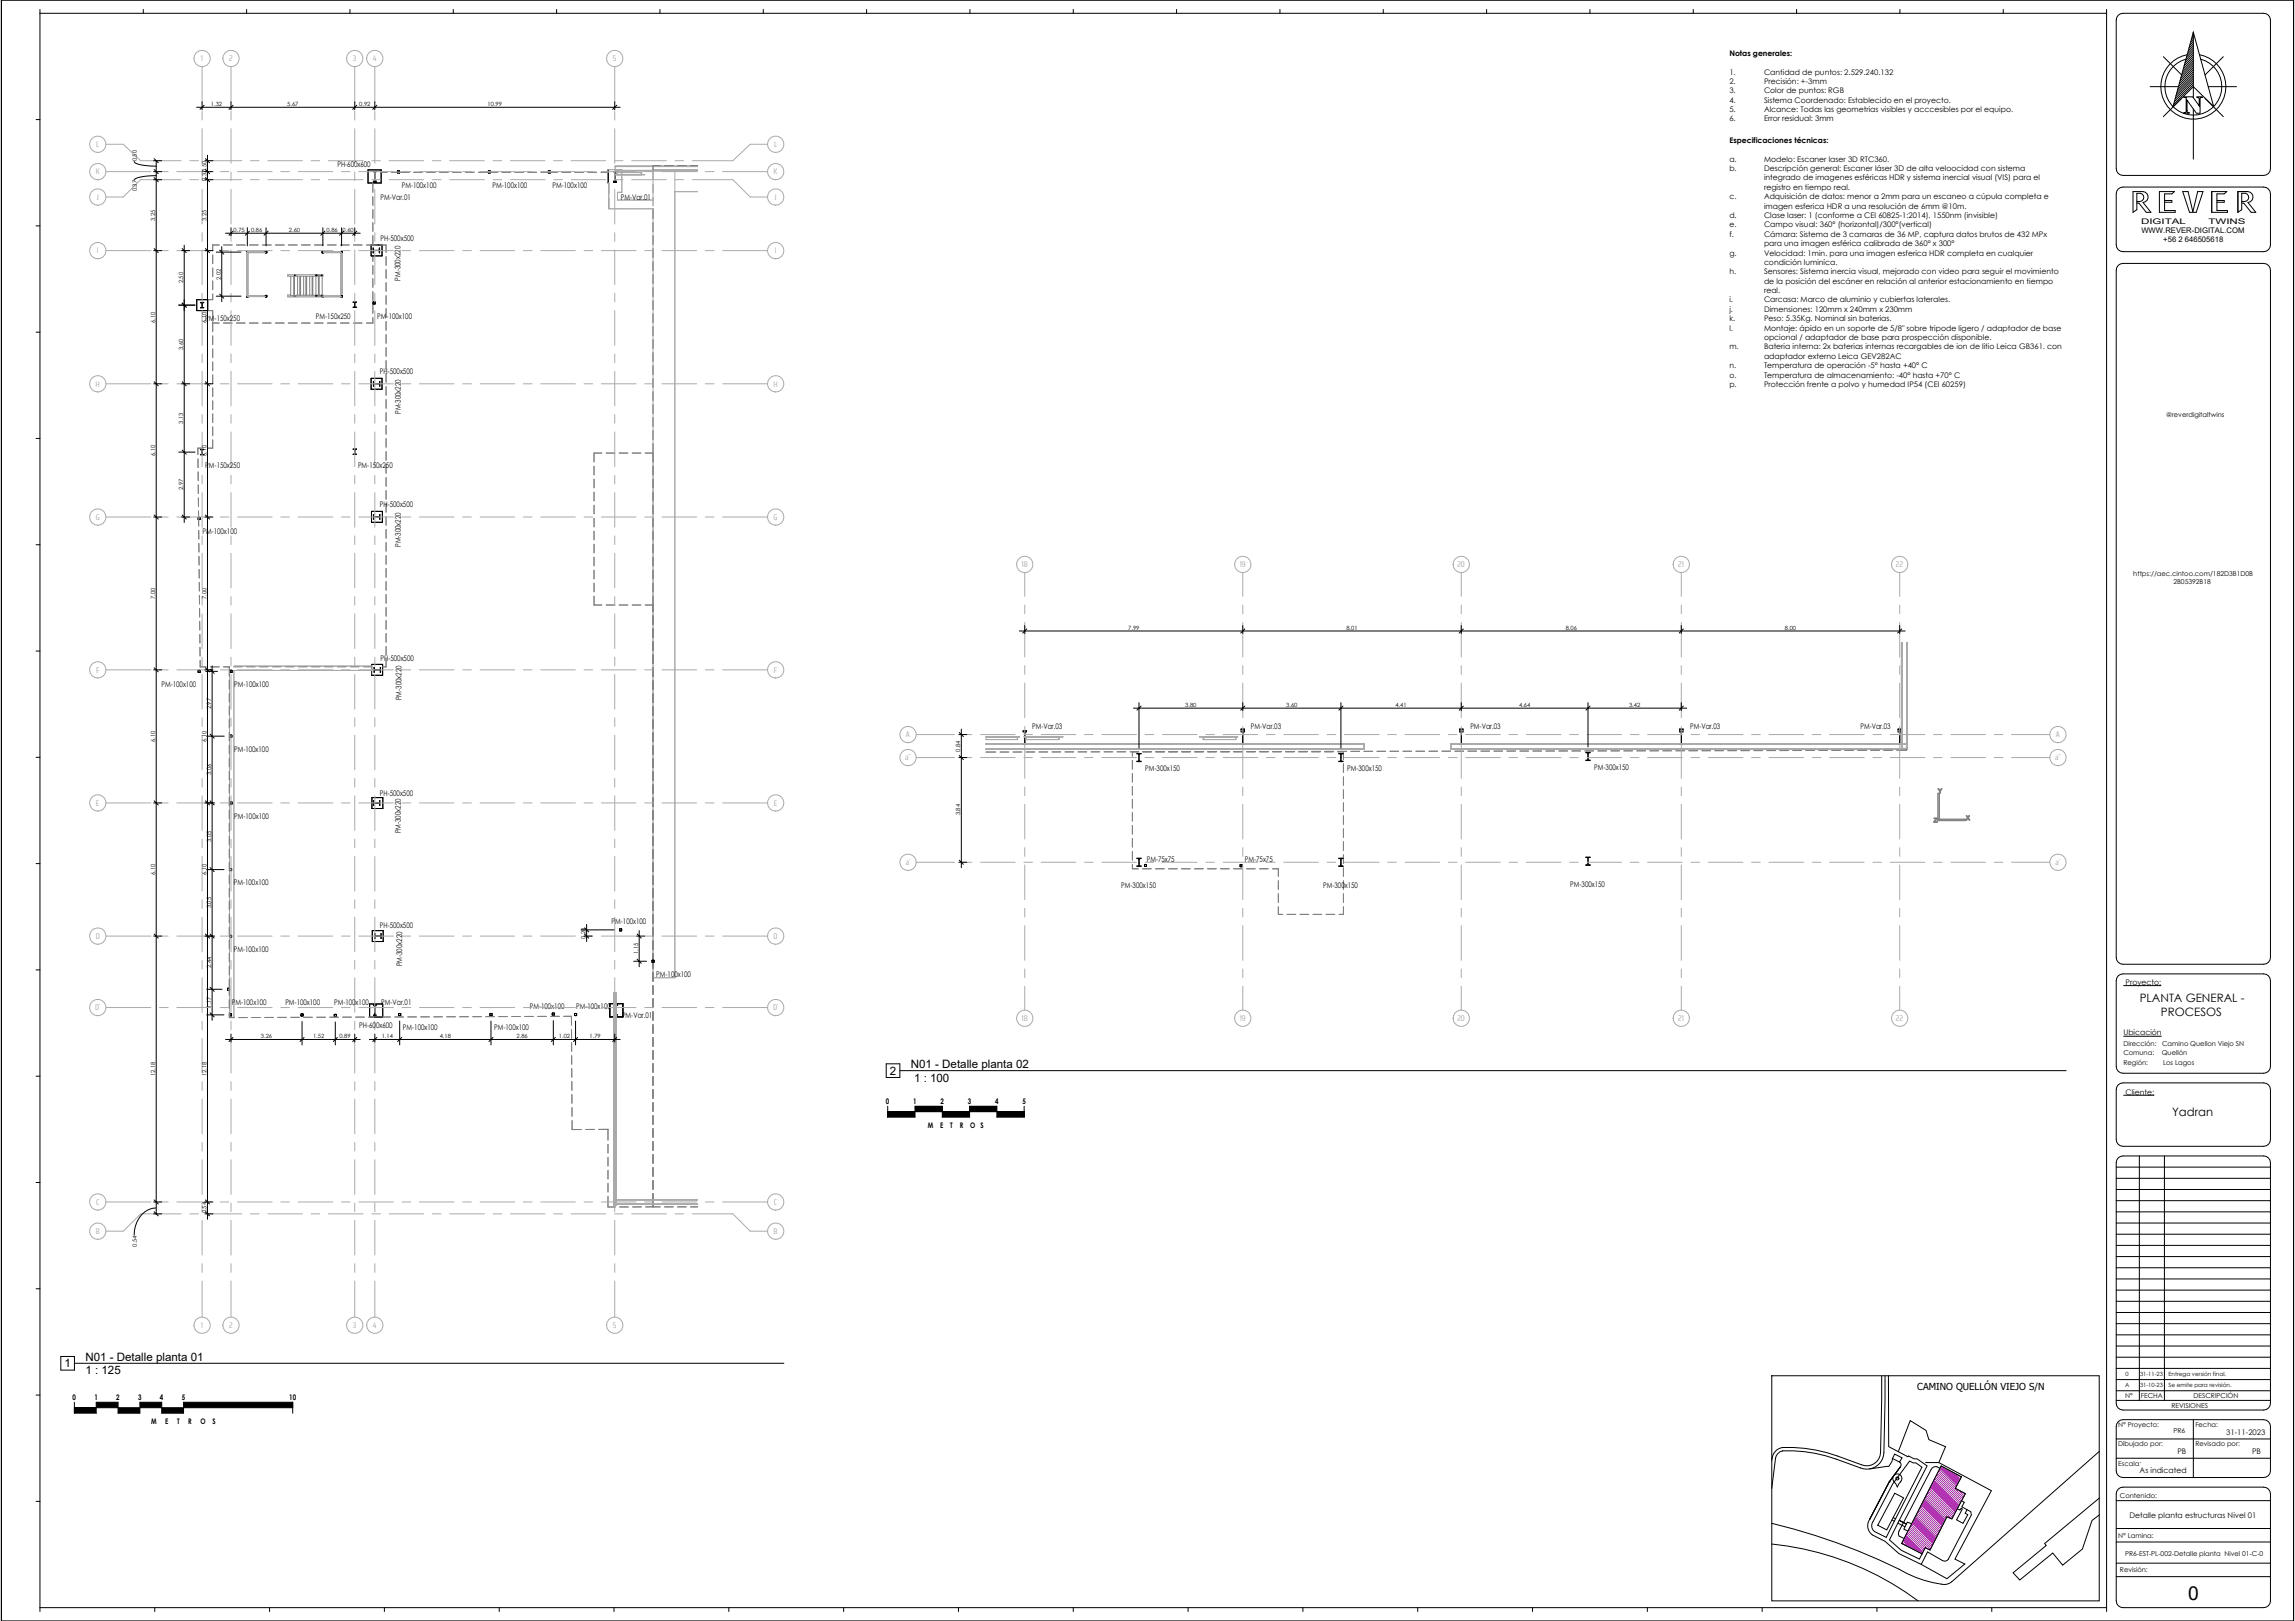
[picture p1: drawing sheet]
<svg xmlns="http://www.w3.org/2000/svg" width="841mm" height="594mm" viewBox="0 0 841 594" stroke-linecap="round" stroke-linejoin="round" font-family="sans-serif">
<defs><g id="words">
<text font-size="7.1" x="801.8" y="586.2">0</text>
<g font-size="4.2">
<text x="784.1" y="367.2">PLANTA GENERAL -</text>
<text x="791.9" y="372.3">PROCESOS</text>
<text x="326.1" y="393.8">2</text>
<text x="333.8" y="391.4">N01 - Detalle planta 02</text>
<text x="335" y="396.4">1 : 100</text>
<text x="796" y="409">Yadran</text>
<text x="23.6" y="501">1</text>
<text x="31.3" y="503.6">1 : 125</text>
<text x="31.3" y="498.6">N01 - Detalle planta 01</text>
</g>
<text font-size="3.5" x="702.6" y="509.4">CAMINO QUELLÓN VIEJO S/N</text>
<g font-size="3" fill="#aaa">
<text x="73.6" y="22.5">1</text>
<text x="84" y="22.5">2</text>
<text x="129.3" y="22.5">3</text>
<text x="136.6" y="22.5">4</text>
<text x="224.6" y="22.5">5</text>
<text x="35.2" y="53.9">L</text>
<text x="283.6" y="53.9">L</text>
<text x="35.1" y="63.9">K</text>
<text x="283.5" y="63.9">K</text>
<text x="35.4" y="73.2">J</text>
<text x="283.8" y="73.2">J</text>
<text x="35.5" y="92.9">I</text>
<text x="283.9" y="92.9">I</text>
<text x="35" y="141.7">H</text>
<text x="283.4" y="141.7">H</text>
<text x="35.1" y="190.5">G</text>
<text x="283.5" y="190.5">G</text>
<text x="374.4" y="207.8">18</text>
<text x="454.3" y="207.8">19</text>
<text x="534.1" y="207.8">20</text>
<text x="615" y="207.8">21</text>
<text x="694.8" y="207.8">22</text>
<text x="35.2" y="246.5">F</text>
<text x="283.6" y="246.5">F</text>
<text x="332" y="270.2">A</text>
<text x="753.4" y="270.2">A</text>
<text x="331.7" y="278.6">a´´</text>
<text x="753.1" y="278.6">a´´</text>
<text x="35.2" y="295.3">E</text>
<text x="283.6" y="295.3">E</text>
<text x="331.9" y="317">a´</text>
<text x="753.3" y="317">a´</text>
<text x="35.1" y="344">D</text>
<text x="283.5" y="344">D</text>
<text x="34.9" y="370.2">D´</text>
<text x="283.3" y="370.2">D´</text>
<text x="374.4" y="374.1">18</text>
<text x="454.3" y="374.1">19</text>
<text x="534.1" y="374.1">20</text>
<text x="615" y="374.1">21</text>
<text x="694.8" y="374.1">22</text>
<text x="35.2" y="441.5">C</text>
<text x="283.6" y="441.5">C</text>
<text x="35.1" y="452.2">B</text>
<text x="283.5" y="452.2">B</text>
<text x="73.6" y="486.6">1</text>
<text x="84" y="486.6">2</text>
<text x="129.3" y="486.6">3</text>
<text x="136.6" y="486.6">4</text>
<text x="224.6" y="486.6">5</text>
</g>
<g font-size="2.8">
<text x="633.7" y="20.4">Notas generales:</text>
<text x="633.7" y="27.3">1.</text>
<text x="646.4" y="27.3">Cantidad de puntos: 2.529.240.132</text>
<text x="633.7" y="30.8">2.</text>
<text x="633.7" y="34.2">3.</text>
<text x="646.4" y="30.8">Precisión: +-3mm</text>
<text x="646.4" y="34.2">Color de puntos: RGB</text>
<text x="633.7" y="37.6">4.</text>
<text x="633.7" y="41.1">5.</text>
<text x="646.4" y="37.6">Sistema Coordenado: Establecido en el proyecto.</text>
<text x="646.4" y="41.1">Alcance: Todas las geometrias visibles y acccesibles por el equipo.</text>
<text x="633.7" y="44.5">6.</text>
<text x="646.4" y="44.5">Error residual: 3mm</text>
<text x="633.7" y="52.4">Especificaciones técnicas:</text>
<text x="633.7" y="59.2">a.</text>
<text x="646.4" y="59.2">Modelo: Escaner laser 3D RTC360.</text>
<text x="123.6" y="61.1">PH-600x600</text>
<text x="633.7" y="62.7">b.</text>
<text x="646.4" y="62.7">Descripción general: Escaner láser 3D de alta veloocidad con sistema</text>
<text x="147.2" y="68.8">PM-100x100</text>
<text x="180.5" y="68.8">PM-100x100</text>
<text x="202.5" y="68.8">PM-100x100</text>
<text x="646.4" y="66.1">integrado de imagenes esféricas HDR y sistema inercial visual (VIS) para el</text>
<text x="646.4" y="69.6">registro en tiempo real.</text>
<text x="139.5" y="73.3">PM-Var.01</text>
<text x="227.5" y="73.3">PM-Var.01</text>
<text x="633.7" y="73">c.</text>
<text x="646.4" y="73">Adquisición de datos: menor a 2mm para un escaneo a cúpula completa e</text>
<text x="646.4" y="76.4">imagen esferica HDR a una resolución de 6mm @10m.</text>
<text x="633.7" y="79.9">d.</text>
<text x="633.7" y="83.3">e.</text>
<text x="646.4" y="79.9">Clase laser: 1 (conforme a CEI 60825-1:2014). 1550nm (invisible)</text>
<text x="646.4" y="83.3">Campo visual: 360° (horizontal)/300°(vertical)</text>
<text x="784.6" y="81.9">DIGITAL</text>
<text x="809.3" y="81.9">TWINS</text>
<text x="139.5" y="88.3">PH-500x500</text>
<text x="633.7" y="86.8">f.</text>
<text x="646.4" y="86.8">Cámara: Sistema de 3 camaras de 36 MP, captura datos brutos de 432 MPx</text>
<text x="784.7" y="85.5">WWW.REVER-DIGITAL.COM</text>
<text x="792.7" y="88.7">+56 2 646505618</text>
<text x="633.7" y="93.6">g.</text>
<text x="646.4" y="90.2">para una imagen esférica calibrada de 360° x 300°</text>
<text x="646.4" y="93.6">Velocidad: 1min. para una imagen esferica HDR completa en cualquier</text>
<text x="633.7" y="100.5">h.</text>
<text x="646.4" y="97.1">condición luminíca.</text>
<text x="646.4" y="100.5">Sensores: Sistema inercia visual, mejorado con video para seguir el movimiento</text>
<text x="146.8" y="102.9" transform="rotate(-90 146.8 102.9)">PM-300x220</text>
<text x="646.4" y="104">de la posición del escáner en relación al anterior estacionamiento en tiempo</text>
<text x="646.4" y="107.4">real.</text>
<text x="633.7" y="110.8">i.</text>
<text x="646.4" y="110.8">Carcasa: Marco de aluminio y cubiertas laterales.</text>
<text x="75.2" y="117.6">PM-150x250</text>
<text x="115.7" y="116.8">PM-150x250</text>
<text x="138.3" y="116.8">PM-100x100</text>
<text x="633.7" y="114.3">j.</text>
<text x="633.7" y="117.7">k.</text>
<text x="646.4" y="114.3">Dimensiones: 120mm x 240mm x 230mm</text>
<text x="646.4" y="117.7">Peso: 5.35Kg. Nominal sin baterias.</text>
<text x="633.7" y="121.2">l.</text>
<text x="646.4" y="121.2">Montaje: ápido en un soporte de 5/8&quot; sobre tripode ligero / adaptador de base</text>
<text x="646.4" y="124.6">opcional / adaptador de base para prospección disponible.</text>
<text x="633.7" y="128">m.</text>
<text x="646.4" y="128">Bateria interna: 2x baterias internas recargables de ion de litio Leica GB361. con</text>
<text x="646.4" y="131.5">adaptador externo Leica GEV282AC</text>
<text x="139.2" y="137.2">PH-500x500</text>
<text x="633.7" y="134.9">n.</text>
<text x="646.4" y="134.9">Temperatura de operación -5° hasta +40° C</text>
<text x="633.7" y="138.3">o.</text>
<text x="633.7" y="141.8">p.</text>
<text x="646.4" y="138.3">Temperatura de almacenamiento: -40° hasta +70° C</text>
<text x="646.4" y="141.8">Protección frente a polvo y humedad IP54 (CEI 60259)</text>
<text x="146.9" y="151.7" transform="rotate(-90 146.9 151.7)">PM-300x220</text>
<text x="75.2" y="171.5">PM-150x250</text>
<text x="131.2" y="171.3">PM-150x250</text>
<text x="139.2" y="185.8">PH-500x500</text>
<text x="74.2" y="195.8">PM-100x100</text>
<text x="146.9" y="200.5" transform="rotate(-90 146.9 200.5)">PM-300x220</text>
<text x="139.4" y="242.3">PH-500x500</text>
<text x="59.2" y="251.8">PM-100x100</text>
<text x="85.8" y="251.8">PM-100x100</text>
<text x="147.1" y="256.6" transform="rotate(-90 147.1 256.6)">PM-300x220</text>
<text x="378.2" y="267.2">PM-Var.03</text>
<text x="458.4" y="267.2">PM-Var.03</text>
<text x="538.8" y="267.2">PM-Var.03</text>
<text x="619.3" y="267.2">PM-Var.03</text>
<text x="681.7" y="267.2">PM-Var.03</text>
<text x="85.8" y="275.5">PM-100x100</text>
<text x="419.7" y="282.5">PM-300x150</text>
<text x="493.7" y="282.5">PM-300x150</text>
<text x="584.2" y="282.1">PM-300x150</text>
<text x="139.2" y="291.7">PH-500x500</text>
<text x="85.8" y="300.1">PM-100x100</text>
<text x="146.9" y="305.4" transform="rotate(-90 146.9 305.4)">PM-300x220</text>
<text x="420.2" y="315.9">PM-75x75</text>
<text x="456.2" y="315.9">PM-75x75</text>
<text x="85.7" y="324.4">PM-100x100</text>
<text x="410.9" y="325.3">PM-300x150</text>
<text x="484.9" y="325.3">PM-300x150</text>
<text x="575.4" y="324.9">PM-300x150</text>
<text x="139.2" y="339.9">PH-500x500</text>
<text x="224.1" y="338.5">PM-100x100</text>
<text x="85.7" y="348.9">PM-100x100</text>
<text x="147.4" y="354.1" transform="rotate(-90 147.4 354.1)">PM-300x220</text>
<text x="240.5" y="358">PM-100x100</text>
<text x="778.9" y="360.9">Proyecto:</text>
<text x="84.9" y="368.3">PM-100x100</text>
<text x="104.6" y="368.3">PM-100x100</text>
<text x="122.4" y="368.3">PM-100x100</text>
<text x="139.7" y="368.3">PM-Var.01</text>
<text x="194.1" y="369.6">PM-100x100</text>
<text x="211.1" y="369.6">PM-100x100</text>
<text x="131.7" y="376.5">PH-600x600</text>
<text x="147.6" y="377.6">PM-100x100</text>
<text x="181.1" y="377.6">PM-100x100</text>
<text x="227.9" y="373.1">PM-Var.01</text>
<text x="778.1" y="379.4">Ubicación</text>
<text x="778.9" y="401.1">Cliente:</text>
<text x="324.7" y="404.5">0</text>
<text x="334.7" y="404.5">1</text>
<text x="344.7" y="404.5">2</text>
<text x="354.7" y="404.5">3</text>
<text x="364.7" y="404.5">4</text>
<text x="374.7" y="404.5">5</text>
<text x="340" y="413.5">M</text>
<text x="344.5" y="413.5">E</text>
<text x="348.2" y="413.5">T</text>
<text x="351.7" y="413.5">R</text>
<text x="355.6" y="413.5">O S</text>
<text x="26.6" y="513">0</text>
<text x="34.6" y="513">1</text>
<text x="42.6" y="513">2</text>
<text x="50.6" y="513">3</text>
<text x="58.6" y="513">4</text>
<text x="66.6" y="513">5</text>
<text x="106" y="513">10</text>
<text x="55.4" y="522">M</text>
<text x="60.5" y="522">E</text>
<text x="64.9" y="522">T</text>
<text x="69" y="522">R</text>
<text x="73.5" y="522">O</text>
<text x="77.9" y="522">S</text>
<text x="815.8" y="525.7">31-11-2023</text>
<text x="797.9" y="532.8">PB</text>
<text x="825.3" y="532.8">PB</text>
<text x="784.1" y="539.8">As indicated</text>
<text x="780.3" y="556.1">Detalle planta estructuras Nivel 01</text>
</g>
<g font-size="2.5">
<text x="793.7" y="152.8">@reverdigitaltwins</text>
<text x="781.7" y="211.1">https://aec.cintoo.com/182D3B1D0B</text>
<text x="796.4" y="214">2B05392B18</text>
<text x="778.1" y="383.1">Dirección:</text>
<text x="792.3" y="383.1">Camino Quellon Viejo SN</text>
<text x="778.1" y="386.7">Comuna:</text>
<text x="792.2" y="386.7">Quellón</text>
<text x="778.1" y="390.3">Región:</text>
<text x="792.6" y="390.3">Los Lagos</text>
<text x="778.7" y="512.2">N°</text>
<text x="784.5" y="512.2">FECHA</text>
<text x="795.7" y="516">REVISIONES</text>
<text x="803.8" y="512.2">DESCRIPCIÓN</text>
<text x="776.2" y="523">N° Proyecto:</text>
<text x="796.4" y="525.2">PR6</text>
<text x="804.5" y="523">Fecha:</text>
<text x="776.2" y="530.1">Dibujado por:</text>
<text x="804.5" y="530.1">Revisado por:</text>
<text x="776.2" y="537.1">Escala:</text>
<text x="776.9" y="548.8">Contenido:</text>
<text x="776.2" y="563.6">N° Lamina:</text>
<text x="778.8" y="570.2">PR6-EST-PL-002-Detalle planta Nivel 01-C-0</text>
<text x="776.9" y="576.1">Revisión:</text>
</g>
<g font-size="2.1">
<text x="77.3" y="38.9">1.32</text>
<text x="105.3" y="38.9">5.67</text>
<text x="131.6" y="38.9">0.92</text>
<text x="178.7" y="38.9">10.99</text>
<text x="50.1" y="59.2" transform="rotate(-90 50.1 59.2)">0.50</text>
<text x="50.1" y="70.1" transform="rotate(-90 50.1 70.1)">0.37</text>
<text x="75.7" y="66.4" transform="rotate(-90 75.7 66.4)">0.370.50</text>
<text x="56.9" y="80.9" transform="rotate(-90 56.9 80.9)">3.25</text>
<text x="75.7" y="80.9" transform="rotate(-90 75.7 80.9)">3.25</text>
<text x="85.6" y="85.1">0.75</text>
<text x="92" y="85.1">0.86</text>
<text x="105.9" y="85.1">2.60</text>
<text x="119.7" y="85.1">0.86</text>
<text x="125.5" y="85.1">0.60</text>
<text x="67.1" y="103.9" transform="rotate(-90 67.1 103.9)">2.50</text>
<text x="80.9" y="102.5" transform="rotate(-90 80.9 102.5)">2.02</text>
<text x="56.9" y="118.3" transform="rotate(-90 56.9 118.3)">6.10</text>
<text x="75.7" y="118.3" transform="rotate(-90 75.7 118.3)">6.10</text>
<text x="67.1" y="128.3" transform="rotate(-90 67.1 128.3)">3.60</text>
<text x="67.1" y="155.2" transform="rotate(-90 67.1 155.2)">3.13</text>
<text x="56.9" y="167.1" transform="rotate(-90 56.9 167.1)">6.10</text>
<text x="75.7" y="167.1" transform="rotate(-90 75.7 167.1)">6.10</text>
<text x="67.1" y="179.6" transform="rotate(-90 67.1 179.6)">2.97</text>
<text x="56.9" y="219.5" transform="rotate(-90 56.9 219.5)">7.00</text>
<text x="75.7" y="219.5" transform="rotate(-90 75.7 219.5)">7.00</text>
<text x="413.4" y="230.8">7.99</text>
<text x="493.4" y="230.8">8.01</text>
<text x="573.8" y="230.8">8.06</text>
<text x="654.1" y="230.8">8.00</text>
<text x="77.4" y="259.9" transform="rotate(-90 77.4 259.9)">2.97</text>
<text x="434.4" y="259.1">3.80</text>
<text x="471.4" y="259.1">3.60</text>
<text x="511.4" y="259.1">4.41</text>
<text x="556.7" y="259.1">4.64</text>
<text x="597" y="259.1">3.42</text>
<text x="56.9" y="271.9" transform="rotate(-90 56.9 271.9)">6.10</text>
<text x="75.7" y="271.9" transform="rotate(-90 75.7 271.9)">6.10</text>
<text x="351.9" y="275.4" transform="rotate(-90 351.9 275.4)">0.84</text>
<text x="77.4" y="284" transform="rotate(-90 77.4 284)">3.06</text>
<text x="351.9" y="298.8" transform="rotate(-90 351.9 298.8)">3.84</text>
<text x="77.4" y="308.5" transform="rotate(-90 77.4 308.5)">3.05</text>
<text x="56.9" y="320.7" transform="rotate(-90 56.9 320.7)">6.10</text>
<text x="75.7" y="320.7" transform="rotate(-90 75.7 320.7)">6.10</text>
<text x="77.4" y="332.9" transform="rotate(-90 77.4 332.9)">3.05</text>
<text x="214.6" y="343.9" transform="rotate(-90 214.6 343.9)">0.28</text>
<text x="233.8" y="349.7" transform="rotate(-90 233.8 349.7)">1.15</text>
<text x="77.4" y="354.8" transform="rotate(-90 77.4 354.8)">2.44</text>
<text x="77.4" y="369.2" transform="rotate(-90 77.4 369.2)">1.17</text>
<text x="95.6" y="380.5">3.26</text>
<text x="114.7" y="380.5">1.52</text>
<text x="124.4" y="380.5">0.89</text>
<text x="139.9" y="380.5">1.14</text>
<text x="161.2" y="380.5">4.18</text>
<text x="189.3" y="380.5">2.86</text>
<text x="204.8" y="380.5">1.02</text>
<text x="216.1" y="380.5">1.79</text>
<text x="56.9" y="394.4" transform="rotate(-90 56.9 394.4)">12.18</text>
<text x="75.7" y="394.4" transform="rotate(-90 75.7 394.4)">12.18</text>
<text x="75.7" y="444.7" transform="rotate(-90 75.7 444.7)">0.54</text>
<text x="50.1" y="456.8" transform="rotate(-90 50.1 456.8)">0.54</text>
<text x="778.7" y="508.2">A</text>
<text x="778.9" y="504.2">0</text>
<text x="784.2" y="508.2">31-10-23</text>
<text x="784.2" y="504.2">31-11-23</text>
<text x="794.6" y="508.2">Se emite para revisión.</text>
<text x="794.6" y="504.2">Entrega versión final.</text>
</g>
</g></defs>
<g fill="none" stroke="#000" stroke-width=".37">
<path d="M134.9 62.3h4.8v4.8h-4.8zM136.9 62.9h.9zM136.9 66.4h.9v.4h-.9zM137.3 62.9v3.9M137.4 62.9v3.9M145.6 62.8h.8M145.6 63.3l.2 .1M145.7 62.7h.7M145.7 62.7v.7M145.7 63.4h.6M146.3 63.4h.1M146.4 63.3l-.1 .1"/>
<path d="M146.4 62.7v.6M178.9 62.8l.8-.2-.1 .8M178.9 63.3l.2 .1M178.9 62.7h.8l-.1 .7M178.9 62.7l.1 .6 .6 .1M200.9 62.8h.8M200.9 63.3l.1 .1M200.9 62.7h.7M200.9 62.7l.1 .7M201 63.4h.6M201.6 63.3v.1M201.6 62.7v.6"/>
<path d="M201.7 63.3l-.2 .1M223.1 62.3h-.2v4.8h.2M224.9 62.9h1zM224.9 66.4h1v.4h-1zM225.3 62.9v3.9M90.3 92.2h.6v.5h-.4M90.3 92.6l.1 .1M90.3 92.2v.4M90.4 92.2l.5-.1v.4M90.4 92.6h.1M90.9 92.6l-.4 .1M97.2 92.2h.6"/>
<path d="M97.2 92.6h.6M97.2 92.2v.4M97.2 92.3h.1M97.5 92.1h-.1M97.8 92.2v.4M118 92.2h.6v.5l-.6-.1M118 92.2v.4M118 92.6h.6M118.2 92.7h.1M118.6 92.2h-.6M118.6 92.2h.1M118.6 92.2v.4"/>
<path d="M118.6 92.3h.1M124.9 92.2h.6l-.1 .5-.5-.1M124.9 92.2v.4M124.9 92.2h.5v.4h-.5M136 89.8h4v4h-4zM136.7 90.9l.2 .8h2l.2-.8v1.8l-.2-.9h-2l-.2 .9zM138 91.7v.1M139.1 91.9l-.1 .1M72.1 109.8h4v4h-4zM73.5 110.8h1.2l-.6 .3v1.5l.6 .2h-1.2l.5-.2v-1.5zM73.7 110.8l-.1 .1M74.1 111.6l-.1 .1"/>
<path d="M90.3 108.8h.1M90.4 108.7v.1M90.4 108.2l-.1 .6M90.4 108.3h.1M90.5 108.2l.4 .1M90.5 108.3h.3M90.8 108.8h.1M90.9 108.3v.4M90.9 108.7l-.1 .1M90.9 108.3v.5h-.5M90.9 108.7h.1M97.2 108.8l.1-.6 .5 .1v.5"/>
<path d="M97.2 108.8h.1M97.2 108.3h.6M97.2 108.7l.1 .1M97.2 108.6v.1M97.6 108.2v.1M97.8 108.7l-.1 .1M97.8 108.8h-.5M117.8 108.3l.2 .1zM118 108.8v-.5h.6v.5h-.5M118 108.8h.1M118 108.3h.6l-.1 .5M118 108.7l.1 .1"/>
<path d="M124.9 108.8v-.5h.5v.5h-.5M124.9 108.8h.1M124.9 108.3h.5v.5M124.9 108.7l.1 .1M129.4 110.7h1.2l-.5 .2v1.5l.5 .3h-1.2l.6-.3v-1.5zM130.1 111l-.1 .1M130.4 110.7l-.1 .1M136.7 110.8l.7-.1-.1 .7M136.7 111.3l.1 .1M136.7 110.7h.7v.7h-.7zM136 138.6h4v4h-4zM136.8 139.8l.3 .8h1.9l.2-.8v1.7l-.2-.8h-1.9l-.3 .8z"/>
<path d="M139.2 140.8l-.1 .2M73.5 164.7h1.2l-.6 .2v1.5l.6 .3h-1.2l.5-.3v-1.5zM74.1 165.7l-.1 .1M74.5 166.6l-.1 .1M130.1 165.1l-.1 .1M130.1 166.3l-.3 .2M130.6 164.5h-1.2l.6 .3v1.5l-.6 .2h1.2l-.5-.2M130.6 164.5l-.5 .3v1.5M130.6 164.5l-.1 .1M73.4 189.7h-.8v.6h.8M73.4 189.7v.6M73.4 189.7l-.8-.1 .1 .8"/>
<path d="M73.4 190.2l-.2 .2M136.1 187.4h4v4h-4zM136.8 188.5l.3 .9h1.9l.2-.9v1.8l-.2-.9h-1.9l-.3 .9zM136.9 189.6l-.1 .1M137.2 189.4h-.1M72.6 245.7h.7v.7h-.7zM72.7 245.6l-.1 .8 .8-.1M73.2 245.6l.2 .2M84.3 246v.1M84.4 245.6v.8h.6v-.8M84.4 245.6h.6M84.4 245.6l-.1 .2"/>
<path d="M84.7 245.6h.1M84.9 245.6l.1 .8-.7-.1M136.2 243.5h4v4h-4zM137.1 244.6l.2 .8h1.9l.3-.8v1.7l-.3-.8h-1.9l-.2 .8zM137.2 244.7l-.1 .1M139.5 246.2l-.2 .1M84.2 269.5l.7-.1-.1 .8M84.2 270l.1 .2M84.2 269.4h.7v.7h-.7zM84.3 293.9h.7v.7h-.7zM136.3 292.3h4v4h-4zM136.8 293.4l.3 .8h1.9l.2-.8v1.8l-.2-.9h-1.9l-.3 .9z"/>
<path d="M136.9 294l-.1 .1M137.9 294.2l-.1 .1M84.2 318.3h.6v.7h-.6zM84.2 318.3l-.1 .1M84.7 318.3l.2 .7-.8-.1M84.1 343.4l.2 .1M84.1 343h.1M84.2 342.8h.6v.7h-.6zM84.3 342.7l-.2 .2M84.4 342.7l-.1 .1M84.7 342.7v.8M136.4 341h4v4h-4z"/>
<path d="M137.4 343.8l-.1 .1M138.2 343v.1M139.5 343l-.1 .1M139.5 343h-2l-.2-.9v1.8M139.6 342.9l.1-.8v1.8l-.2-.8h-2l-.2 .8M139.6 342.9l-.1 .1M139.7 342.7l-.1 .2M227.1 340.9h-.1M227.1 340.4h.7l-.1 .7h-.6zM227.2 340.3l-.2 .2M227.6 340.3l-.1 .1M227.7 340.3l.1 .8-.8-.1"/>
<path d="M227.8 341l-.1 .1M239.2 352.6h.1M239.6 351.8v.8M239.6 351.9l-.7 .1 .1 .6h.6M239.6 351.9v.7M239.7 352.1v.1M83.4 362.8l.1 .1M83.4 362.8l.6 .1M83.4 362.6v.1M83.4 362.2v.6M83.5 362.1l-.1 .2M83.9 362.1h.1"/>
<path d="M84 362.1v.8M84 362.1l-.6 .1M84.1 372.1h.8M84.1 372h.1M84.2 371.5v.8l.6-.1v-.7M84.2 371.5h.6M84.2 371.5l-.1 .1M84.6 371.5h-.1M84.7 371.5l.2 .1M110.3 372.2l.1 .1M110.3 371.6h.7v.7M110.3 372.2l.7 .1"/>
<path d="M110.3 372.1h.1M110.3 371.6v.6M110.9 371.5v.1M110.9 371.5l-.6 .2M110.9 371.5v.8M122.5 371.8l.7-.1-.1 .8M122.5 372.3l.1 .2M122.5 371.7h.7v.7h-.7zM135.5 367.9h4.7v4.8h-4.7zM136.9 372h.9zM136.9 368.1h.9v.4h-.9zM137.3 368.1v3.9"/>
<path d="M137.4 368.1v3.9M146.1 371.5v.1M146.2 371.4l.6 .1M146.2 371.4v.7M146.2 371.4v.8M146.3 371.4h-.1M146.7 371.4l.2 .1M146.8 372.1h-.6M146.8 371.5v.6M146.9 372l-.2 .2M179.6 372.1h-.1M180.2 371.4l.1 .7-.8-.1"/>
<path d="M180.2 371.4h-.6v.7M180.2 371.4h.1M202.4 371.3h.7v.7h-.7zM202.5 371.2l-.1 .2M203 371.2l.1 .8-.7-.1M210.5 372l.2 .2M210.5 372.1h.7M210.5 371.5v.6M210.7 371.4l-.2 .1M210.9 372.1l-.1 .1M211.2 371.4v.8M211.2 371.4v.7"/>
<path d="M211.2 371.4l-.7 .1M211.3 371.7h.1M223.5 367.9h4.8M223.5 367.7h4.8v5h-4.8zM223.5 372.5h4.8M225.3 371.9h1zM225.3 368h1v.4h-1zM225.3 368.1h1M225.8 368.1v3.8"/>
<circle cx="108" cy="108.4" r=".12"/>
<circle cx="108" cy="100.9" r=".12"/>
<circle cx="115.9" cy="108.4" r=".12"/>
<circle cx="115.9" cy="100.9" r=".12"/>
<circle cx="115.9" cy="108.3" r=".17"/>
<circle cx="115.9" cy="100.9" r=".17"/>
<circle cx="117.9" cy="100.9" r=".12"/>
</g>
<g fill="none" stroke="#aaa" stroke-width=".37">
<path d="M225.4 61h30.3M225.4 62.4h30.3M225.5 64h10.7zM226.1 63.2v.8M226.7 64h.1M233.9 64h.1M234.9 63.2v.8M235 63.2v.8M235.1 63.2v.8M235.2 64v-.8h-9.2v.8M247.3 62.2v296.1h-8v-281.8h-16.2v-9.4M247.3 70.2h8.4"/>
<path d="M255.7 62.2h-16.4v11.1h-13v-2.8h1.6v-8.4l-4.8 .2M255.7 60.9h-30.3v1.7h30.3M90.4 92.7h.1M90.4 92.9h.1M90.4 92.5l6.7 .1M90.5 92.9h.1M90.5 92.9h.3M90.7 92.2l.1 .3M90.7 92.2h6.1M90.7 92.2h.1M90.8 92.9h.1M90.8 92.5v15.9"/>
<path d="M90.8 92.5h-.4v15.9h.4M91.1 92.6h.1M96.7 92.2l.1 .3M96.8 92.2h.1M97.1 92.5h.1M97.1 92.6h.1M118.6 92.2h6M118.6 92.6h6.4M118.6 92.2v.4M118.6 92.2h.1M118.6 92.5h.1M118.9 92.6h.1"/>
<path d="M124.6 92.2v.3M124.6 92.5h.1M125 92.5h.1M125 92.6h.1M125 92.9h.4M125 93.2h.1M125 92.9h.1M125 92.7v15.2M125 93h.1M125.1 92.9h.3M125.4 93h.1M125.4 92.9h.1"/>
<path d="M125.4 92.9v14.7M90.4 107.9h.1M90.4 108.1h.1M90.4 108.3h.1M90.7 108.3h6.1M90.7 108.3v.4h6.4M90.7 108.3h.1M90.7 108.6l.1 .1M90.8 107.6l-.4 .1M90.8 107.6h.1M90.8 108.4h.1M91.1 108.7h.1"/>
<path d="M96.7 108.3l.1 .4M96.8 108.3h.1M97.1 108.7h.1M105.4 108.1v.7h12.9v-.7M105.4 108.1h1.1M105.4 100.6h12.9M105.4 100.6v.7h12.9v-.7M105.4 100.6l.3 .6h2.8M105.4 108.1l.4 .6h2.7l.3-.6M106 108.7l-.1 .1M107.2 108.7l-.1 .1M108.5 101.2l.3-.6 .1 .7"/>
<path d="M108.5 101.2l-.1 .1M108.8 108.1h9.5M108.9 100.8l-.2 .2M108.9 108.1v.7M116.6 101v.3M116.6 108.5v.3M116.8 100.8h-.2M116.8 101l1.5 .1M116.8 108.5l1.5 .2M118.3 100.7h.1M118.3 108.7h.1M118.3 108.1v.1"/>
<path d="M118.6 108.3h6l.1 .4M118.6 108.3v.4h6.4M118.6 108.3h.1M118.6 108.7h.1M118.9 108.7h.1M124.6 108.3v.4M125 108.7h.1M125 107.6h.4M125 107.9h.1M125 107.3h.1M125.1 107.6h.1M125.1 107.6h.3"/>
<path d="M125.4 107.6h.1M84.1 244.4v74M85.7 244.1h50.5v1.6h-50.5v127.1h-1.6v-29.4M84.1 318.9v24M224.9 363.8h.8v77.7h-.8zM224.9 368.9h.8M224.9 368.8h.1M224.9 378.4l.8 .1M224.9 368.7h.8M224.9 369h.1M224.9 368.6h.8M224.9 378.2h.1"/>
<path d="M224.9 378.2h.8M224.9 373.9l.8 .1M224.9 374.2h.8M224.9 368.5h.1M224.9 364.6h.1M224.9 364.1h.1M224.9 364.2h.1M224.9 369.5h.8M224.9 369.2h.1M224.9 363.9v.3h.8M225.3 364.4v72.2M225.7 368.8h.1"/>
<path d="M225.7 369h.1M225.7 378.2h.1M225.7 368.5h.1M225.7 364.6h.1M225.7 364.1h.1M225.7 364.2h.1M225.7 369.2h.1M224.9 387.7h.8M224.9 397.1h.8M224.9 388h.8M224.9 396.9h.8M224.9 392.6h.8"/>
<path d="M224.9 387.5h.1M224.9 383.3h.8M224.9 383.5h.1M224.9 392.9h.1M224.9 383.6h.8M224.9 392.8h.8M225.7 387.5h.1M225.7 392.9h.1M225.7 383.5h.1M224.9 415.8h.8M224.9 406.4h.8M224.9 415.5h.8"/>
<path d="M224.9 406.1h.8M224.9 402h.8M224.9 406.2h.1M224.9 411.3h.8M224.9 411.6h.1M224.9 402.2h.1M224.9 411.5h.8M224.9 406.3h.8M224.9 402.2h.8M225.7 406.2h.1M225.7 411.6h.1M225.7 402.2h.1"/>
<path d="M224.8 439.6h30.9M224.8 439.7h30.9M224.9 437.6l.8 .1v.2M224.9 438h.1M224.9 437.9h.1M224.9 437.5h.8M224.9 437.8h.1M224.9 425h.8M224.9 437.3h.8M224.9 434.4h.8M224.9 424.8h.8M224.9 434.2h.8"/>
<path d="M224.9 420.6h.8M224.9 430h.8M224.9 434.5h.1M224.9 434.3h.1M224.9 430.3h.8M224.9 420.9h.1M224.9 420.9h.8M225.7 438h.1M225.7 437.9h.1M225.7 434.5h.1M225.7 434.3h.1M225.7 420.9h.1"/>
<path d="M255.7 439.6h-30.9v1.7h30.9M224.8 441.2h30.9M224.9 441.2h.8M224.9 440.9h.1M224.9 440.5h.8M224.9 440.8h.1M224.9 440.3h.8M225.7 440.9h.1M225.7 440.8h.1"/>
</g>
<g fill="none" stroke="#808080" stroke-width=".37">
<path d="M136.6 67.1v3.4M136.6 72.1v3.1M136.6 76.8v3.2M139.7 63.1h2.2M143.4 63.1h6.6M151.6 63.1h3.1M156.3 63.1h3.2M161.1 63.1h3.2M165.8 63.1h3.2M170.6 63.1h3.2M175.4 63.1h7M183.9 63.1h3.2"/>
<path d="M188.7 63.1h3.2M193.5 63.1h3.1M198.2 63.1h6.1M205.9 63.1h3.2M210.7 63.1h3.2M215.4 63.1h3.2M220.2 63.1h2.7M223.1 67.1v3.8M223.1 72.5v3.9M239.3 76.5v3.7M239.3 67.5v3.2M239.3 72.2v3.2"/>
<path d="M241.9 60.7h-2.6v5.2M243.5 60.7h3.2M248.3 60.7h3.2M253.1 60.7h2.6M77.9 93.4v3.2M77.9 98.2v3.2M80.3 89.8h-2.4v2.1M81.9 89.8h3.2M86.6 89.8h3.3M91.4 89.8h3.2M96.2 89.8h3.2M100.9 89.8h3.3"/>
<path d="M105.7 89.8h3.2M110.5 89.8h3.2M115.2 89.8h3.2M120 89.8h3.2M124.7 89.8h3.3M129.5 89.8h3.2M134.3 89.8h4M136.6 81.6v3.2M136.6 86.4v3.4M136.6 93.8v2M136.6 97.3v3.2M139.1 89.8h2.4v2.7"/>
<path d="M141.5 94v3.2M141.5 98.8v3.2M239.3 95.9v3.3M239.3 91.1v3.4M239.3 86.3v3.4M239.3 81.6v3.3M77.9 118.4h2.4M77.9 107.7v2.1h-1.8v4h1.8v7.8M77.9 103v3.1M81.9 118.4h3.2M86.6 118.4h3.2M91.4 118.4h3.2"/>
<path d="M96.2 118.4h3.1M100.9 118.4h3.2M105.7 118.4h3.2M107.7 101.3v7M107.8 101.3v7M107.9 101.3v7h-1.4v-7h11.6v7M108.1 108.3h7.6M109 101.3v7M109.9 101.3v7M110 101.3v7M110.1 101.3v7M110.5 118.4h3.1"/>
<path d="M111.3 101.3v7M112.1 101.3v7M112.2 101.3v7M112.4 101.3v7M113.5 101.3v7M114.4 101.3v7M114.5 101.3v7M114.6 101.3v7M115.2 118.4h3.2M115.8 101.3v7M115.9 100.8l2.1 .1-2.1 .1M115.9 108.2h1"/>
<path d="M116.7 101.3v6.9M116.8 101.3v6.9M116.9 108.2l1.1 .2-2.1 .1M116.9 101.3v7M117.7 108.3h.1M120 118.4h3.2M124.7 118.4h3.2M129.5 118.4h3.2M136.6 116.4v2h-2.3M136.6 102.1v3.2M136.6 106.9v3.1M136.6 111.6v3.2"/>
<path d="M141.5 103.6v3.1M141.5 108.3v3.2M141.5 113.1v3.2M141.5 117.9v3.1M239.3 119.7v3.3M239.3 114.9v3.4M239.3 110.2v3.3M239.3 105.4v3.4M239.3 100.6v3.4M77.9 123v3.3M77.9 127.8v3.3M77.9 132.6v3.2"/>
<path d="M77.9 137.3v3.3M141.5 122.6v3.2M141.5 127.4v3.2M141.5 132.1v3.2M141.5 136.9v3.2M239.3 138.7v3.4M239.3 134v3.3M239.3 129.2v3.4M239.3 124.4v3.4M77.9 142.1v3.3M77.9 146.9v3.2M77.9 151.6v3.3"/>
<path d="M77.9 156.4v3.3M141.5 141.7v3.1M141.5 146.4v3.2M141.5 151.2v3.2M141.5 156v3.1M239.3 157.8v3.3M239.3 153v3.4M239.3 148.3v3.3M239.3 143.5v3.4M72.5 168.2l.1 3.1M72.6 172.9v3.2M72.6 177.7l.1 3.2"/>
<path d="M74.4 164.2h-1.9v2.4M77.9 161.1v3.1h-1.9M141.5 160.7v3.2M141.5 165.5v3.2M141.5 170.2v3.2M141.5 175v3.2M141.5 179.8v3.1M217.7 170.8v3.2M217.7 175.6v3.2M220.6 166h-2.9v3.3M222.1 166h3.2M226.9 166h3.2"/>
<path d="M231.7 166h3.1M236.4 166h2.9M239.3 175.6v3.2M239.3 170.8v3.2M239.3 162.5v6.8M72.7 182.5v3.1M72.7 187.2l.1 5.6M72.8 194.4l.1 3.1M72.9 199.1v3.2M141.5 184.5v3.2M141.5 189.3v3.2M141.5 194.1v3.1"/>
<path d="M141.5 198.8v3.2M217.7 180.4v3.1M217.7 185.1v3.2M217.7 189.9v3.2M217.7 194.7v3.1M217.7 199.4v3.2M239.3 199.4v3.2M239.3 194.7v3.1M239.3 189.9v3.2M239.3 185.1v3.2M239.3 180.4v3.1M72.9 203.9l.1 3.2"/>
<path d="M73 208.7v3.1M73 213.4l.1 3.2M73.1 218.2v3.1M141.5 203.6v3.2M141.5 208.3v3.2M141.5 213.1v3.2M141.5 217.9v3.1M217.7 204.2v3.2M217.7 208.9v3.2M217.7 213.7v3.2M217.7 218.5v3.2h2.9M239.3 218.5v5.6"/>
<path d="M239.3 213.7v3.2M239.3 208.9v3.2M239.3 204.2v3.2M73.1 222.9l.1 3.2M73.2 227.7v3.2M73.2 232.5l.1 3.1M73.3 237.2v3.2M141.5 222.6v3.2M141.5 227.4v3.2M141.5 232.2v3.1M141.5 236.9v3.2M222.1 221.7h3.2"/>
<path d="M226.9 221.7h3.2M231.7 221.7h3.1M236.4 221.7h2.9M239.3 225.7v3.1M239.3 230.4v3.2M239.3 235.2v3.2M239.3 239.9v3.2M73.3 242l.1 2.4h2.2M77.1 244.4h3.2M81.9 244.4h2.2M84 244.4v3.3M84 249.3v3.2"/>
<path d="M84 254v3.2M84 258.8v3.2M85.7 244.4h3M90.3 244.4h3.2M95.1 244.4h3.2M99.8 244.4h3.2M104.6 244.4h3.2M109.4 244.4h3.1M114.1 244.4h3.2M118.9 244.4h3.2M123.7 244.4h3.1M128.4 244.4h3.2"/>
<path d="M133.2 244.4h3M141.5 241.7v2.7h-1.3M239.3 244.7v3.2M239.3 249.5v3.1M239.3 254.2v3.2M239.3 259v3.2M84 263.6v3.1M84 268.3v3.2M84 273.1v3.2M84 277.9v3.1M239.3 263.8v3.1M239.3 268.5v3.2"/>
<path d="M239.3 273.3v3.2M239.3 278v3.2M84 282.6v3.2M84 287.4v3.2M84 292.1v3.2M84 296.9v3.2M239.3 282.8v3.2M239.3 287.6v3.1M239.3 292.3v3.2M239.3 297.1v3.2M84 301.7v3.1M84 306.4v3.2"/>
<path d="M84 311.2v3.2M84 316v3.1M239.3 301.9v3.1M239.3 306.6v3.2M239.3 311.4v3.2M239.3 316.1v3.2M84 320.7v3.2M84 325.5v3.2M84 330.2v3.2M84 335v3.2M84 339.8v3.1M239.3 320.9v3.2"/>
<path d="M239.3 325.7v3.1M239.3 330.4v3.2M239.3 335.2v3.2M239.3 340v3.1M84 344.5v3.2M84 349.3v3.2M84 354.1v3.1M84 358.8v5.9M239.3 344.7v3.2M239.3 349.5v5.3M239.3 356.4v3.2M84 371.1v1.8h1.9"/>
<path d="M84 366.3v3.2M90.7 372.9h-3.2M95.4 372.9h-3.2M100.2 372.8h-3.2M104.9 372.8h-3.1M109.7 372.8h-3.2M114.5 372.8h-3.2M119.2 372.8h-3.1M124 372.7l-3.2 .1M128.8 372.7h-3.2M133.5 372.7h-3.2M137 372.7h-1.9"/>
<path d="M143.1 372.7h-2.9M147.8 372.6l-3.1 .1M152.6 372.6h-3.2M157.4 372.6h-3.2M162.1 372.6h-3.1M166.9 372.6h-3.2M171.6 372.6h-3.1M176.4 372.5l-3.2 .1M181.2 372.5h-3.2M185.9 372.5h-3.1M190.7 372.5h-3.2M195.5 372.5h-3.2"/>
<path d="M200.2 372.4l-3.2 .1M205 372.4h-3.2M206.6 372.4h2.8v3.3M209.4 377.3v3.2M239.3 361.2v3.2M239.3 366v3.1M239.3 370.7v3.2M239.3 375.5v3.2M209.5 382.1v3.1M209.5 386.8v3.2M209.5 391.6v3.2M209.5 396.3l.1 3.2"/>
<path d="M239.3 380.2v3.2M239.3 385v3.2M239.3 389.8v3.1M239.3 394.5v3.2M239.3 399.3v3.2M209.6 401.1v3.2M209.6 405.9v3.1M209.6 410.6l.1 3.3h3.3M217.8 413.9h-3.2M222.8 413.8h.1M222.8 413.8l-3.4 .1M222.8 413.8v3.9"/>
<path d="M222.8 419.3v3.2M239.3 404.1v3.1M239.3 408.8v3.2M239.3 413.6v3.2M239.3 418.3v3.2M222.8 438.4v3.9h2.7M222.8 424.1v3.2M222.8 428.9v3.1M222.8 433.6v3.2M239.3 423.1v3.2M239.3 427.9v3.1M239.3 432.6v3.2"/>
<path d="M239.3 437.4v4.8M230.2 442.3h-3.1M235 442.3h-3.2M241.9 442.2l-5.3 .1M246.7 442.2h-3.2M251.5 442.2h-3.2M255.7 442.2h-2.7"/>
</g>
<g fill="#fff">
<path d="M416.6 276.1h1.5l-.7 .3v2.4l.7 .3h-1.5l.7-.3v-2.4z"/>
<path d="M416.6 314.5h1.5l-.7 .3v2.4l.7 .3h-1.5l.7-.3v-2.4z"/>
<path d="M490.6 314.5h1.5l-.7 .3v2.4l.7 .3h-1.5l.7-.3v-2.4z"/>
<path d="M490.6 276.1h1.5l-.7 .3v2.4l.7 .3h-1.5l.7-.3v-2.4z"/>
<path d="M581.2 314.1h1.5l-.7 .3v2.4l.7 .3h-1.5l.7-.3v-2.4z"/>
<path d="M581.2 275.7h1.5l-.7 .3v2.4l.7 .3h-1.5l.7-.3v-2.4z"/>
<path d="M419.4 316.8v.7h.7v-.7zM419.5 316.8h.6v.6h-.6z"/>
<path d="M454.4 316.9v.7h.7v-.7zM454.5 316.9h.6v.6h-.6z"/>
</g>
<g fill="none" stroke="#aaa" stroke-width=".37">
<path d="M74.1 24.4v13.2M84.6 24.4v13.2M130 24.4v13.2M137.4 24.4v13.2M225.3 24.4v13.2M38.8 52.9h6.4l6.3 6h14.9M69.6 58.9h3.1M74.1 40.8v3.2M74.1 47.2v12.7M75.9 58.9h12.7M84.6 40.8v3.2M84.6 47.2v12.7"/>
<path d="M91.8 58.9h3.2M98.1 58.9h12.7M114 58.9h3.2M120.4 58.9h12.7M130 40.8v3.2M130 47.2v12.7M136.2 58.9h3.2M137.4 40.8v3.2M137.4 47.2v12.7M142.6 58.9h12.7M158.5 58.9h3.1M164.8 58.9h12.7"/>
<path d="M180.7 58.9h3.2M187 58.9h12.7M202.9 58.9h3.2M209.3 58.9h12.7M225.1 58.9h3.2M225.3 40.8v3.2M225.3 47.2v12.7M231.5 58.9h12.7M247.4 58.9h3.1M281.3 52.9h-6.4l-6.3 6h-14.9M38.8 62.9h16.5M58.4 62.9h3.2"/>
<path d="M64.8 62.9h12.7M66.4 65.8h-14.9l-6.3 6.4h-6.4M69.6 65.8h3.1M74.1 63v3.2M74.1 69.4v12.7M75.9 65.8h12.7M80.7 62.9h3.1M84.6 63v3.2M84.6 69.4v12.7M87 62.9h12.7M91.8 65.8h3.2M98.1 65.8h12.7"/>
<path d="M102.9 62.9h3.2M109.2 62.9h12.7M114 65.8h3.2M120.4 65.8h12.7M125.1 62.9h3.2M130 63v3.2M130 69.4v12.7M131.5 62.9h12.7M136.2 65.8h3.2M137.4 63v3.2M137.4 69.4v12.7M142.6 65.8h12.7"/>
<path d="M147.3 62.9h3.2M153.7 62.9h12.7M158.5 65.8h3.1M164.8 65.8h12.7M169.6 62.9h3.1M175.9 62.9h12.7M180.7 65.8h3.2M187 65.8h12.7M191.8 62.9h3.2M198.1 62.9h12.7M202.9 65.8h3.2M209.3 65.8h12.7"/>
<path d="M214 62.9h3.2M220.4 62.9h12.7M225.1 65.8h3.2M225.3 63v3.2M225.3 69.4v12.7M231.5 65.8h12.7M236.2 62.9h3.2M242.6 62.9h12.7M247.4 65.8h3.1M253.7 65.8h14.9l6.3 6.4h6.4M258.5 62.9h3.1M264.8 62.9h16.5"/>
<path d="M38.8 91.8h16.5M58.4 91.8h3.2M64.8 91.8h12.7M74.1 85.3v3.1M74.1 91.6v12.7M80.7 91.8h3.1M84.6 85.3v3.1M84.6 91.6v12.7M87 91.8h12.7M102.9 91.8h3.2M109.2 91.8h12.7M125.1 91.8h3.2"/>
<path d="M130 85.3v3.1M130 91.6v12.7M131.5 91.8h12.7M137.4 85.3v3.1M137.4 91.6v12.7M147.3 91.8h3.2M153.7 91.8h12.7M169.6 91.8h3.1M175.9 91.8h12.7M191.8 91.8h3.2M198.1 91.8h12.7M214 91.8h3.2"/>
<path d="M220.4 91.8h12.7M225.3 85.3v3.1M225.3 91.6v12.7M236.2 91.8h3.2M242.6 91.8h12.7M258.5 91.8h3.1M264.8 91.8h16.5M74.1 107.5v3.2M74.1 113.8v12.7M84.6 107.5v3.2M84.6 113.8v12.7M130 107.5v3.2"/>
<path d="M130 113.8v12.7M137.4 107.5v3.2M137.4 113.8v12.7M225.3 107.5v3.2M225.3 113.8v12.7M74.1 129.7v3.2M74.1 136.1v12.7M84.6 129.7v3.2M84.6 136.1v12.7M130 129.7v3.2M130 136.1v12.7M137.4 129.7v3.2"/>
<path d="M137.4 136.1v12.7M225.3 129.7v3.2M225.3 136.1v12.7M38.8 140.6h16.5M58.4 140.6h3.2M64.8 140.6h12.7M74.1 151.9v3.2M74.1 158.3v12.7M80.7 140.6h3.1M84.6 151.9v3.2M84.6 158.3v12.7M87 140.6h12.7"/>
<path d="M102.9 140.6h3.2M109.2 140.6h12.7M125.1 140.6h3.2M130 151.9v3.2M130 158.3v12.7M131.5 140.6h12.7M137.4 151.9v3.2M137.4 158.3v12.7M147.3 140.6h3.2M153.7 140.6h12.7M169.6 140.6h3.1M175.9 140.6h12.7"/>
<path d="M191.8 140.6h3.2M198.1 140.6h12.7M214 140.6h3.2M220.4 140.6h12.7M225.3 151.9v3.2M225.3 158.3v12.7M236.2 140.6h3.2M242.6 140.6h12.7M258.5 140.6h3.1M264.8 140.6h16.5M74.1 174.2v3.1M84.6 174.2v3.1"/>
<path d="M130 174.2v3.1M137.4 174.2v3.1M225.3 174.2v3.1M38.8 189.5h16.5M58.4 189.5h3.2M64.8 189.5h12.7M74.1 180.5v12.7M74.1 196.4v3.2M80.7 189.5h3.1M84.6 180.5v12.7M84.6 196.4v3.2M87 189.5h12.7"/>
<path d="M102.9 189.5h3.2M109.2 189.5h12.7M125.1 189.5h3.2M130 180.5v12.7M130 196.4v3.2M131.5 189.5h12.7M137.4 180.5v12.7M137.4 196.4v3.2M147.3 189.5h3.2M153.7 189.5h12.7M169.6 189.5h3.1M175.9 189.5h12.7"/>
<path d="M191.8 189.5h3.2M198.1 189.5h12.7M214 189.5h3.2M220.4 189.5h12.7M225.3 180.5v12.7M225.3 196.4v3.2M236.2 189.5h3.2M242.6 189.5h12.7M258.5 189.5h3.1M264.8 189.5h16.5M74.1 202.7v12.7M74.1 218.6v3.2"/>
<path d="M84.6 202.7v12.7M84.6 218.6v3.2M130 202.7v12.7M130 218.6v3.2M137.4 202.7v12.7M137.4 218.6v3.2M225.3 202.7v12.7M225.3 218.6v3.2M375.5 209.8v8.7M455.4 209.8v8.7M535.5 209.8v8.7M616.1 209.8v8.7"/>
<path d="M696.1 209.8v8.7M74.1 225v12.7M84.6 225v12.7M130 225v12.7M137.4 225v12.7M225.3 225v12.7M375.5 221.7v3.2M375.5 228.1v12.7M455.4 221.7v3.2M455.4 228.1v12.7M535.5 221.7v3.2M535.5 228.1v12.7"/>
<path d="M616.1 221.7v3.2M616.1 228.1v12.7M696.1 221.7v3.2M696.1 228.1v12.7M696.8 235.4v38.9h2.1M697 235.4v38.9M698.7 235.4v38.9M698.9 235.4v39.2h-167.2v-2.1h167.2M38.8 245.5h16.5M58.4 245.5h3.2M64.8 245.5h12.7M74.1 240.8v3.2"/>
<path d="M74.1 247.2v12.7M80.7 245.5h3.1M84.6 240.8v3.2M84.6 247.2v12.7M87 245.5h12.7M102.9 245.5h3.2M109.2 245.5h12.7M125.1 245.5h3.2M130 240.8v3.2M130 247.2v12.7M131.5 245.5h12.7M137.4 240.8v3.2"/>
<path d="M137.4 247.2v12.7M147.3 245.5h3.2M153.7 245.5h12.7M169.6 245.5h3.1M175.9 245.5h12.7M191.8 245.5h3.2M198.1 245.5h12.7M214 245.5h3.2M220.4 245.5h12.7M225.3 240.8v3.2M225.3 247.2v12.7M236.2 245.5h3.2"/>
<path d="M242.6 245.5h12.7M258.5 245.5h3.1M264.8 245.5h16.5M375.5 243.9v3.2M375.5 250.3v12.7M455.4 243.9v3.2M455.4 250.3v12.7M535.5 243.9v3.2M535.5 250.3v12.7M616.1 243.9v3.2M616.1 250.3v12.7M696.1 243.9v3.2"/>
<path d="M696.1 250.3v12.7M74.1 263.1v3.1M74.1 269.4v12.7M84.6 263.1v3.1M84.6 269.4v12.7M130 263.1v3.1M130 269.4v12.7M137.4 263.1v3.1M137.4 269.4v12.7M225.3 263.1v3.1M225.3 269.4v12.7M335.7 269.2h14.1"/>
<path d="M335.7 277.6h14.1M353 269.2h3.1M353 277.6h3.1M359.3 269.2h12.7M359.3 277.6h12.7M361.3 272.5h138.6M361.3 272.7h138.6M361.3 272.5h138.6v2.1h-138.6M361.3 274.4h138.6M361.3 274.6h138.6M361.3 270h12.3h-12.3M361.4 270v1"/>
<path d="M362.7 270h.1M372.1 270h.1M372.8 270v1M372.9 270v1h-11.6M375.2 269.2h3.2M375.2 277.6h3.2M375.3 270h14.2zM375.5 266.2v3.1M375.5 272.5v12.7M376 270v1M376.1 270v1M376.7 270h.1"/>
<path d="M381.5 269.2h12.7M381.5 277.6h12.7M386.5 270h.1M387.9 270v1M388.1 270v1M388.1 270v1h-12.2v-1M397.4 269.2h3.2M397.4 277.6h3.2M403.8 269.2h12.7M403.8 277.6h12.7M419.6 269.2h3.2M419.6 277.6h3.2"/>
<path d="M426 269.2h12.7M426 277.6h12.7M439.5 270h14.1zM440.9 270v1h12v-1M440.9 270v1M441.1 270v1M441.9 269.2h3.1M441.9 277.6h3.1M442.5 270h.1M448.2 269.2h12.7M448.2 277.6h12.7M452.1 270h.1"/>
<path d="M452.8 270v1M452.9 270v1M455.4 266.2v3.1M455.4 272.5v12.7M464.1 269.2h3.2M464.1 277.6h3.2M470.4 269.2h12.7M470.4 277.6h12.7M486.3 269.2h3.2M486.3 277.6h3.2M492.7 269.2h12.6M492.7 277.6h12.6"/>
<path d="M508.5 269.2h3.2M508.5 277.6h3.2M514.9 269.2h12.7M514.9 277.6h12.7M530.7 269.2h3.2M530.7 277.6h3.2M531.7 272.5h167.2M531.7 272.7h167.2M531.7 274.4h167.2M531.7 274.6h167.2M535.5 266.2v3.1M535.5 272.5v12.7"/>
<path d="M537.1 269.2h12.7M537.1 277.6h12.7M553 269.2h3.1M553 277.6h3.1M559.3 269.2h12.7M559.3 277.6h12.7M575.2 269.2h3.2M575.2 277.6h3.2M581.5 269.2h12.7M581.5 277.6h12.7M597.4 269.2h3.2M597.4 277.6h3.2"/>
<path d="M603.8 269.2h12.7M603.8 277.6h12.7M616.1 266.2v3.1M616.1 272.5v12.7M619.6 269.2h3.2M619.6 277.6h3.2M626 269.2h12.7M626 277.6h12.7M641.9 269.2h3.1M641.9 277.6h3.1M648.2 269.2h12.7M648.2 277.6h12.7"/>
<path d="M664.1 269.2h3.2M664.1 277.6h3.2M670.4 269.2h12.7M670.4 277.6h12.7M686.3 269.2h3.2M686.3 277.6h3.2M692.7 269.2h12.7M692.7 277.6h12.7M696.1 266.2v3.1M696.1 272.5v12.7M708.5 269.2h3.2M708.5 277.6h3.2"/>
<path d="M714.9 269.2h12.7M714.9 277.6h12.7M730.8 269.2h3.1M730.8 277.6h3.1M737.1 269.2h14M737.1 277.6h14M38.8 294.2h16.5M58.4 294.2h3.2M64.8 294.2h12.7M74.1 285.3v3.2M74.1 291.6v12.7M80.7 294.2h3.1"/>
<path d="M84.6 285.3v3.2M84.6 291.6v12.7M87 294.2h12.7M102.9 294.2h3.2M109.2 294.2h12.7M125.1 294.2h3.2M130 285.3v3.2M130 291.6v12.7M131.5 294.2h12.7M137.4 285.3v3.2M137.4 291.6v12.7M147.3 294.2h3.2"/>
<path d="M153.7 294.2h12.7M169.6 294.2h3.1M175.9 294.2h12.7M191.8 294.2h3.2M198.1 294.2h12.7M214 294.2h3.2M220.4 294.2h12.7M225.3 285.3v3.2M225.3 291.6v12.7M236.2 294.2h3.2M242.6 294.2h12.7M258.5 294.2h3.1"/>
<path d="M264.8 294.2h16.5M375.5 288.4v3.2M375.5 294.7v12.7M455.4 288.4v3.2M455.4 294.7v12.7M535.5 288.4v3.2M535.5 294.7v12.7M616.1 288.4v3.2M616.1 294.7v12.7M696.1 288.4v3.2M696.1 294.7v12.7M74.1 307.5v3.2"/>
<path d="M74.1 313.9v12.7M84.6 307.5v3.2M84.6 313.9v12.7M130 307.5v3.2M130 313.9v12.7M137.4 307.5v3.2M137.4 313.9v12.7M225.3 307.5v3.2M225.3 313.9v12.7M335.7 316h14.1M353 316h3.1M359.3 316h12.7"/>
<path d="M375.2 316h3.2M375.5 310.6v3.2M375.5 317v12.7M381.5 316h12.7M397.4 316h3.2M403.8 316h12.7M419.6 316h3.2M426 316h12.7M441.9 316h3.1M448.2 316h12.7M455.4 310.6v3.2M455.4 317v12.7"/>
<path d="M464.1 316h3.2M470.4 316h12.7M486.3 316h3.2M492.7 316h12.6M508.5 316h3.2M514.9 316h12.7M530.7 316h3.2M535.5 310.6v3.2M535.5 317v12.7M537.1 316h12.7M553 316h3.1M559.3 316h12.7"/>
<path d="M575.2 316h3.2M581.5 316h12.7M597.4 316h3.2M603.8 316h12.7M616.1 310.6v3.2M616.1 317v12.7M619.6 316h3.2M626 316h12.7M641.9 316h3.1M648.2 316h12.7M664.1 316h3.2M670.4 316h12.7"/>
<path d="M686.3 316h3.2M692.7 316h12.7M696.1 310.6v3.2M696.1 317v12.7M708.5 316h3.2M714.9 316h12.7M730.8 316h3.1M737.1 316h14M74.1 329.7v3.2M74.1 336.1v12.7M84.6 329.7v3.2M84.6 336.1v12.7"/>
<path d="M130 329.7v3.2M130 336.1v12.7M137.4 329.7v3.2M137.4 336.1v12.7M225.3 329.7v3.2M225.3 336.1v12.7M375.5 332.8v3.2M375.5 339.2v12.7M455.4 332.8v3.2M455.4 339.2v12.7M535.5 332.8v3.2M535.5 339.2v12.7"/>
<path d="M616.1 332.8v3.2M616.1 339.2v12.7M696.1 332.8v3.2M696.1 339.2v12.7M38.8 343h16.5M58.4 343h3.2M64.8 343h12.7M74.1 352v3.1M74.1 358.3v12.7M80.7 343h3.1M84.6 352v3.1M84.6 358.3v12.7"/>
<path d="M87 343h12.7M102.9 343h3.2M109.2 343h12.7M125.1 343h3.2M130 352v3.1M130 358.3v12.7M131.5 343h12.7M137.4 352v3.1M137.4 358.3v12.7M147.3 343h3.2M153.7 343h12.7M169.6 343h3.1"/>
<path d="M175.9 343h12.7M191.8 343h3.2M198.1 343h12.7M214 343h3.2M220.4 343h12.7M225.3 352v3.1M225.3 358.3v12.7M236.2 343h3.2M242.6 343h12.7M258.5 343h3.1M264.8 343h16.5M375.5 355.1v3.1"/>
<path d="M455.4 355.1v3.1M535.5 355.1v3.1M616.1 355.1v3.1M696.1 355.1v3.1M38.8 369.2h16.5M58.4 369.2h3.2M64.8 369.2h12.7M74.1 374.2v3.2M80.7 369.2h3.1M84.6 374.2v3.2M87 369.2h12.7M102.9 369.2h3.2"/>
<path d="M109.2 369.2h12.7M125.1 369.2h3.2M130 374.2v3.2M131.5 369.2h12.7M137.4 374.2v3.2M147.3 369.2h3.2M153.7 369.2h12.7M169.6 369.2h3.1M175.9 369.2h12.7M191.8 369.2h3.2M198.1 369.2h12.7M214 369.2h3.2"/>
<path d="M220.4 369.2h12.7M225.3 374.2v3.2M236.2 369.2h3.2M242.6 369.2h12.7M258.5 369.2h3.1M264.8 369.2h16.5M375.5 361.4v8.7M455.4 361.4v8.7M535.5 361.4v8.7M616.1 361.4v8.7M696.1 361.4v8.7M74.1 380.5v12.7"/>
<path d="M74.1 396.4v3.2M84.6 380.5v12.7M84.6 396.4v3.2M130 380.5v12.7M130 396.4v3.2M137.4 380.5v12.7M137.4 396.4v3.2M225.3 380.5v12.7M225.3 396.4v3.2M74.1 402.8v12.6M74.1 418.6v3.2M84.6 402.8v12.6"/>
<path d="M84.6 418.6v3.2M130 402.8v12.6M130 418.6v3.2M137.4 402.8v12.6M137.4 418.6v3.2M225.3 402.8v12.6M225.3 418.6v3.2M74.1 425v12.7M84.6 425v12.7M130 425v12.7M137.4 425v12.7M225.3 425v12.7"/>
<path d="M38.8 440.5h16.5M58.4 440.5h3.2M64.8 440.5h12.7M66.4 444.8h-14.9l-6.3 6.4h-6.4M69.6 444.8h3.1M74.1 440.8v3.2M74.1 447.2v12.7M75.9 444.8h12.7M80.7 440.5h3.1M84.6 440.8v3.2M84.6 447.2v12.7M87 440.5h12.7"/>
<path d="M91.8 444.8h3.2M98.1 444.8h12.7M102.9 440.5h3.2M109.2 440.5h12.7M114 444.8h3.2M120.4 444.8h12.7M125.1 440.5h3.2M130 440.8v3.2M130 447.2v12.7M131.5 440.5h12.7M136.2 444.8h3.2M137.4 440.8v3.2"/>
<path d="M137.4 447.2v12.7M142.6 444.8h12.7M147.3 440.5h3.2M153.7 440.5h12.7M158.5 444.8h3.1M164.8 444.8h12.7M169.6 440.5h3.1M175.9 440.5h12.7M180.7 444.8h3.2M187 444.8h12.7M191.8 440.5h3.2M198.1 440.5h12.7"/>
<path d="M202.9 444.8h3.2M209.3 444.8h12.7M214 440.5h3.2M220.4 440.5h12.7M225.1 444.8h3.2M225.3 440.8v3.2M225.3 447.2v12.7M231.5 444.8h12.7M236.2 440.5h3.2M242.6 440.5h12.7M247.4 444.8h3.1M253.7 444.8h14.9l6.3 6.4h6.4"/>
<path d="M258.5 440.5h3.1M264.8 440.5h16.5M74.1 463.1v3.1M74.1 469.4v13.2M84.6 463.1v3.1M84.6 469.4v13.2M130 463.1v3.1M130 469.4v13.2M137.4 463.1v3.1M137.4 469.4v13.2M225.3 463.1v3.1M225.3 469.4v13.2"/>
<circle cx="74.1" cy="21.4" r="3"/>
<circle cx="84.6" cy="21.4" r="3"/>
<circle cx="130" cy="21.4" r="3"/>
<circle cx="137.4" cy="21.4" r="3"/>
<circle cx="225.3" cy="21.4" r="3"/>
<circle cx="35.8" cy="52.9" r="3"/>
<circle cx="284.3" cy="52.9" r="3"/>
<circle cx="35.8" cy="62.9" r="3"/>
<circle cx="35.8" cy="72.2" r="3"/>
<circle cx="284.3" cy="62.9" r="3"/>
<circle cx="284.3" cy="72.2" r="3"/>
<circle cx="35.8" cy="91.8" r="3"/>
<circle cx="284.3" cy="91.8" r="3"/>
<circle cx="35.8" cy="140.6" r="3"/>
<circle cx="284.3" cy="140.6" r="3"/>
<circle cx="35.8" cy="189.5" r="3"/>
<circle cx="284.3" cy="189.5" r="3"/>
<circle cx="375.5" cy="206.8" r="3"/>
<circle cx="455.4" cy="206.8" r="3"/>
<circle cx="535.5" cy="206.8" r="3"/>
<circle cx="616.1" cy="206.8" r="3"/>
<circle cx="696.1" cy="206.8" r="3"/>
<circle cx="35.8" cy="245.5" r="3"/>
<circle cx="284.3" cy="245.5" r="3"/>
<circle cx="332.7" cy="269.2" r="3"/>
<circle cx="332.7" cy="277.6" r="3"/>
<circle cx="754.1" cy="269.2" r="3"/>
<circle cx="754.1" cy="277.6" r="3"/>
<circle cx="35.8" cy="294.2" r="3"/>
<circle cx="284.3" cy="294.2" r="3"/>
<circle cx="332.7" cy="316" r="3"/>
<circle cx="754.1" cy="316" r="3"/>
<circle cx="35.8" cy="343" r="3"/>
<circle cx="284.3" cy="343" r="3"/>
<circle cx="35.8" cy="369.2" r="3"/>
<circle cx="284.3" cy="369.2" r="3"/>
<circle cx="375.5" cy="373.1" r="3"/>
<circle cx="455.4" cy="373.1" r="3"/>
<circle cx="535.5" cy="373.1" r="3"/>
<circle cx="616.1" cy="373.1" r="3"/>
<circle cx="696.1" cy="373.1" r="3"/>
<circle cx="35.8" cy="451.2" r="3"/>
<circle cx="35.8" cy="440.5" r="3"/>
<circle cx="284.3" cy="451.2" r="3"/>
<circle cx="284.3" cy="440.5" r="3"/>
<circle cx="74.1" cy="485.6" r="3"/>
<circle cx="84.6" cy="485.6" r="3"/>
<circle cx="130" cy="485.6" r="3"/>
<circle cx="137.4" cy="485.6" r="3"/>
<circle cx="225.3" cy="485.6" r="3"/>
</g>
<g fill="none" stroke="#808080" stroke-width=".37">
<path d="M698.6 235.4v3.5M698.6 240.5v3.1M698.6 245.2v3.2M698.6 250v3.2M698.7 254.7v3.2M698.7 259.5v3.2M364.9 275.6h-3.6M369.7 275.6h-3.2M374.4 275.6h-3.2M379.2 275.6h-3.2M383.9 275.5h-3.1M388.7 275.5h-3.2"/>
<path d="M393.5 275.5h-3.2M398.2 275.5h-3.1M403 275.5h-3.2M407.8 275.5h-3.2M412.5 275.5h-3.2M415 275.5v1.6M415 278.7v3.1M417.3 275.5h-3.2M422 275.5h-3.3M426.8 275.5h-3.3M431.6 275.5h-3.4M436.3 275.4l-3.3 .1"/>
<path d="M441.1 275.4l-3.3 .1M442.5 275.5h3.2M445.9 275.4h-3.2M447.3 275.5h3.2M450.6 275.4h-3.2M452 275.5h3.2M455.4 275.4h-3.2M456.8 275.5h3.2M460.1 275.4h-3.1M461.6 275.5h3.1M464.9 275.4h-3.2M466.3 275.5h3.2"/>
<path d="M469.7 275.4h-3.2M471.1 275.5h3.2M474.4 275.4h-3.2M475.9 275.5h3.1M479.2 275.4h-3.2M480.6 275.5h3.2M483.9 275.4h-3.1M485.4 275.5h3.2M488.7 275.3l-3.2 .1M490.1 275.5h2.2v2.8M492.3 279.9v3.2M493.5 275.3h-3.2"/>
<path d="M498.2 275.3h-3.1M503 275.3h-3.2M507.8 275.3h-3.2M512.5 275.3h-3.2M517.3 275.3h-3.2M522 275.3h-3.1M526.8 275.3h-3.2M531.6 275.3h-3.2M536.3 275.3h-3.1M541.1 275.2l-3.2 .1M545.9 275.2h-3.2M550.6 275.2h-3.2"/>
<path d="M555.4 275.2h-3.2M560.1 275.2h-3.1M564.9 275.2h-3.2M569.7 275.2h-3.2M574.4 275.2h-3.1M579.2 275.2h-3.2M584 275.2h-3.2M588.7 275.2h-3.2M593.5 275.1l-3.2 .1M598.2 275.1h-3.1M603 275.1h-3.2M607.8 275.1h-3.2"/>
<path d="M612.5 275.1h-3.1M617.3 275.1h-3.2M622.1 275.1h-3.2M626.8 275.1h-3.2M631.6 275.1h-3.2M636.3 275.1h-3.1M641.1 275.1h-3.2M645.9 275l-3.2 .1M650.6 275h-3.1M655.4 275h-3.2M660.2 275h-3.2M664.9 275h-3.2"/>
<path d="M669.7 275h-3.2M674.4 275h-3.1M679.2 275h-3.2M684 275h-3.2M688.7 275h-3.1M693.5 275h-3.2M698.7 264.3v3.1M698.7 269v5.9l-3.6 .1M415 283.4v3.2M415 288.2v3.2M415 293v3.1M415 297.7v3.2"/>
<path d="M492.3 284.6v3.2M492.3 289.4v3.2M492.3 294.2v3.1M492.3 298.9v3.2M708.8 299.8h1l-.9 1.3h1v.2h-1.2l.9-1.3h-.8zM710.2 289.1l.7 .7 .7-.7-.6 .8v.7zM720.5 299l.6 .5 .6-.5-.4 .7 .5 .8-.7-.7-.7 .7 .6-.8zM415 316.8v1.6h2.1M415 302.5v3.2M415 307.2v3.2M415 312v3.2M418.7 318.4h3.2"/>
<path d="M423.5 318.4h3.1M428.2 318.4h3.2M433 318.4h3.1M437.7 318.4h3.2M442.5 318.4h3.2M447.3 318.4h3.1M452 318.4h3.2M456.8 318.4h3.2M461.5 318.4h3.2M466.3 318.4h2.1v2.8M492.3 303.7v3.2M492.3 308.5v3.1"/>
<path d="M492.3 313.2v3.2M492.3 318v3.2M710.2 300.2h10v.5h-10v-10h.5v10M468.4 332.3v2.8h1.7M468.4 322.8v3.1M468.4 327.5v3.2M471.6 335.1h3.2M476.4 335.1h3.2M481.2 335.1h3.1M485.9 335.1h3.2M492.3 322.7v3.2M492.3 327.5v3.2"/>
<path d="M492.3 332.3v2.8h-1.6"/>
</g>
<g fill="none" stroke="#000" stroke-width=".37">
<path d="M.5 0v594.1M840.5 -.1v594.2M.5 .1h840M14.6 3.5v587M14.6 4.9h757.4M52.5 3.5v1.4M90.4 3.5v1.4M128.2 3.5v1.4M166.1 3.5v1.4M204 3.5v1.4M241.8 3.5v1.4M279.7 3.5v1.4"/>
<path d="M317.6 3.5v1.4M355.4 3.5v1.4M393.3 3.5v1.4M431.2 3.5v1.4M469 3.5v1.4M506.9 3.5v1.4M544.8 3.5v1.4M582.6 3.5v1.4M620.5 3.5v1.4M658.4 3.5v1.4M696.2 3.5v1.4M734.1 3.5v1.4"/>
<path d="M772 3.5v587M776.2 5.6l.8-.5 1-.2h51.5a2.47 2.47 0 0 1 2.5 2.4v54.5a2.47 2.47 0 0 1-2.5 2.5h-51.5a2.47 2.47 0 0 1-2.5-2.5v-54.5l.2-.9zM803.7 11.8l7.5 27.3-7.5-7.3-7.4 7.3zM803.7 11.8v24M803.7 20l-3 3.1M803.7 19.2l-2.7 2.8M803.7 18.4l-2.4 2.5M803.7 17.6l-2.1 2.2M803.7 16.8l-1.8 1.9M803.7 16l-1.5 1.6M803.7 15.2l-1.2 1.3M803.7 14.5l-.9 1"/>
<path d="M803.7 13.7l-.6 .7M803.7 12.9l-.3 .4M803.7 12.1l-.1 .1M72.1 39.3h155.2M74.1 37.3v3M74.8 38.6l-1.5 1.5M84.6 37.3v3M85.4 38.6l-1.5 1.5M130 37.3v3M130.7 38.6l-1.5 1.5M137.4 37.3v3M138.1 38.6l-1.5 1.5"/>
<path d="M225.3 37.3v3M226 38.6l-1.5 1.5M792.8 20.8l6.7 6.7M799.5 36l-6.7 6.7M800.3 35.5h3.2l2.4 3.3v-2.4a.61 .61 0 0 0-.2-.6 .61 .61 0 0 0-.7-.1v-.2h2v.2a.6 .6 0 0 0-.6 .1 .6 .6 0 0 0-.2 .6v5.1h-1.3l-3.5-4.8v3.9a.58 .58 0 0 0 .2 .6 .58 .58 0 0 0 .7 .1v.2h-2v-.2a.59 .59 0 0 0 .8-.7v-4.9h-.8zM801 21.7a10.4 10.4 0 0 0-5.8 16 10.4 10.4 0 0 0 17.1 0 10.4 10.4 0 0 0-5.8-16M801.5 20a11.9 11.9 0 0 0-7.7 18.4 11.9 11.9 0 0 0 19.9 0 11.9 11.9 0 0 0-7.7-18.4M803.7 26.3l-5.4 5.5h-10.4M803.7 39.9v18.4M803.7 21.6l-3.6 3.6M803.7 20.8l-3.3 3.4M803.7 22.4l-3.9 3.9"/>
<path d="M803.7 23.2l-4.2 4.2M803.7 23.9l-4.5 4.6M803.7 24.7l-4.8 4.9M803.7 25.5l-5.1 5.2M803.7 27.1l-5.7 5.8M803.7 27.9l-6 6M803.7 28.7l-6.3 6.3M803.7 29.5l-6.6 6.6M803.7 30.3l-6.9 6.9M803.7 31.1l-7.2 7.2M808 36l6.7 6.7M809.2 31.8h10.4"/>
<path d="M814.7 20.8l-6.7 6.7M13.2 43.8h1.4M49.1 59.2a6.2 6.2 0 0 0 5 1.6l3.1 .1M56.3 58.9h2.9M56.5 58.1l1.5 1.5M57.2 58.9v385.9M75.1 58.9h2.9M75.3 58.1l1.5 1.5M76 56.9v389.9M56.3 65.8h2.9M56.3 62.9h2.9M56.5 65.1l1.5 1.5"/>
<path d="M56.5 62.1l1.5 1.5M57.2 64.4l-5.7 .5a2.74 2.74 0 0 0-2.4 1.1M75.1 65.8h2.9M75.1 62.9h2.9M75.3 65.1l1.5 1.5M75.3 62.1l1.5 1.5M776.2 69.3l.8-.6 1-.2h51.5a2.47 2.47 0 0 1 2.5 2.5v18.7a2.47 2.47 0 0 1-2.5 2.5h-51.5a2.47 2.47 0 0 1-2.5-2.5v-18.7l.2-.9zM783 73.8h1.2a1.52 1.52 0 0 0 1.4-1.4 1.52 1.52 0 0 0-1.1-1.6h-1.5v6.1l-1.4 .9v-7.6h3.6a2 2 0 0 1 2 2 2 2 0 0 1-1.9 2l2.9 3.6h-1.7l-2.7-3.4h-.8M791.3 70.2h5.5l-.9 .8h-2.7v6.1h3.9v.7h-5.8zM793.2 73.5h2.7v.6h-2.7M799.9 70.2h1.9l1.8 7.4 1.7-7.4h2l-2.5 7.6h-2.5zM810.5 70.2h5.5l-1 .8h-2.6v6.1h3.9v.7h-5.8z"/>
<path d="M812.4 73.5h2.7v.6h-2.7M821.5 73.8h1.2a1.52 1.52 0 0 0 1.3-1.4 1.52 1.52 0 0 0-1.1-1.6h-1.4v6.1l-1.4 .9v-7.6h3.6a2 2 0 0 1 1.9 2 2 2 0 0 1-1.9 2l2.9 3.6h-1.7l-2.7-3.4h-.7M13.2 82.8h1.4M56.3 91.8h2.9M56.5 91.1l1.5 1.5M66.6 91.8h2.9M66.8 91.1l1.5 1.5M67.5 89.8v101.7M75.1 91.8h2.9M75.3 91.1l1.5 1.5M79.3 92.4h9M80.5 91.6l1.5 1.5"/>
<path d="M81.3 90.4v20.1M82.6 85.5h49.4M84.6 83.5v2.9M85.4 84.7l-1.5 1.5M90.6 83.5v6.6M91.4 84.7l-1.5 1.5M97.5 83.5v6.6M98.2 84.7l-1.5 1.5M118.3 83.5v6.6M119.1 84.7l-1.5 1.5M125.2 83.5v6.6M125.9 84.7l-1.5 1.5"/>
<path d="M130 83.5v2.9M130.7 84.7l-1.5 1.5M776.2 97.3l.8-.6 1-.2h51.5a2.47 2.47 0 0 1 2.5 2.5v251.9a2.47 2.47 0 0 1-2.5 2.4h-51.5a2.47 2.47 0 0 1-2.5-2.4v-251.9l.2-.9zM65.5 111.8h6M66.8 111.1l1.5 1.5M79.3 108.5h9M80.5 107.8l1.5 1.5M13.2 121.7h1.4M56.5 139.9l1.5 1.5M66.8 139.9l1.5 1.5M75.3 139.9l1.5 1.5M56.3 140.6h2.9"/>
<path d="M66.6 140.6h2.9M75.1 140.6h2.9M13.2 160.7h1.4M65.5 165.7h6M66.8 164.9l1.5 1.5M13.2 199.6h1.4M56.3 189.5h2.9M56.5 188.7l1.5 1.5M66.6 189.5h2.9M66.8 188.7l1.5 1.5M75.1 189.5h2.9M75.3 188.7l1.5 1.5"/>
<path d="M13.2 238.6h1.4M373.5 231.2h324.6M375.5 229.2v3M376.3 230.5l-1.5 1.5M455.4 229.2v3M456.2 230.5l-1.5 1.5M535.5 229.2v3M536.2 230.5l-1.5 1.5M616.1 229.2v3M616.9 230.5l-1.5 1.5M696.1 229.2v3M696.9 230.5l-1.5 1.5"/>
<path d="M56.3 245.5h2.9M56.5 244.7l1.5 1.5M75.1 245.5h2.9M75.3 244.7l1.5 1.5M75.4 246h4.3M77 245.3l1.5 1.5M77.7 244v129.9M415.4 259.5h202.7M417.4 257.5v16.6M418.1 258.7l-1.5 1.5M455.4 257.5v2.9M456.2 258.7l-1.5 1.5"/>
<path d="M491.4 257.5v16.6M492.1 258.7l-1.5 1.5M535.5 257.5v2.9M536.2 258.7l-1.5 1.5M581.9 257.5v16.2M582.7 258.7l-1.5 1.5M616.1 257.5v2.9M616.9 258.7l-1.5 1.5M13.2 277.5h1.4M75.7 269.8h6.5M77 269l1.5 1.5M351.3 277.6h3"/>
<path d="M351.3 269.2h3M351.5 276.8l1.5 1.5M351.5 268.4l1.5 1.5M352.3 267.2v50.8M374.9 267.9h1.3M374.9 272.5l1.3 .1M374.9 267.8h1.3v.4h-1.3zM374.9 272.5v.1M375.5 267.9v4.6M375.6 267.9v4.6M376.2 272.5v.1M416.6 276.1h1.5l-.7 .3v2.4l.7 .3h-1.5l.7-.3v-2.4z"/>
<path d="M417.4 276.1l-.2 .2M454.8 272.5l1.2 .1M454.8 267.2h1.2v1h-1.2zM454.8 272.5v.1M454.8 267.2h1.2M455.4 267.2v5.3M456 272.5v.1M490.6 276.1h1.5l-.7 .3v2.4l.7 .3h-1.5l.7-.3v-2.4zM491.4 277.5l-.1 .1M491.6 276.1l-.3 .3M534.9 272.5l1.2 .1M534.9 267.2h1.2v1h-1.2z"/>
<path d="M534.9 267.2h1.2M534.9 272.5v.1M535.5 267.2v5.3M536.1 272.5v.1M581.2 275.7h1.5l-.7 .3v2.4l.7 .3h-1.5l.7-.3v-2.4zM582 276.2l-.1 .1M582 277.4l-.1 .1M582.5 275.7l-.1 .1M615.5 272.5l1.3 .1M615.5 267.2h1.3v1h-1.3zM615.5 267.2h1.3M615.5 272.5v.1"/>
<path d="M616.1 267.2v5.3M616.2 267.2v5.3M616.8 272.5v.1M695.5 272.5l1.3 .1M695.5 267.2h1.3v1h-1.3zM695.5 267.2h1.3M695.5 272.5v.1M696.1 267.2v5.3M696.8 272.5v.1M56.3 294.2h2.9M56.5 293.5l1.5 1.5M75.1 294.2h3.6"/>
<path d="M75.3 293.5l1.5 1.5M77 293.5l1.5 1.5M13.2 316.5h1.4M75.7 318.7h6.4M77 317.9l1.5 1.5M351.3 316h3M351.5 315.2l1.5 1.5M416.6 314.5h1.5l-.7 .3v2.4l.7 .3h-1.5l.7-.3v-2.4zM417.4 315l-.1 .1M417.4 316.3l-.1 .1M418 314.5l-.1 .1M419.4 316.9v.6h.6"/>
<path d="M419.4 317.4l.6 .1M419.5 316.8l-.1 .1M419.5 316.8h.5M420 316.8l.1 .1M420.1 316.9l-.1 .6M454.4 316.9h.7v.7h-.7zM454.6 316.9l-.1 .6h.6M455.1 317.6h.1M490.6 314.5h1.5l-.7 .3v2.4l.7 .3h-1.5l.7-.3v-2.4zM491.4 316.5l-.1 .1M491.8 317.3l-.1 .2M581.2 314.1h1.5l-.7 .3v2.4l.7 .3h-1.5l.7-.3v-2.4z"/>
<path d="M581.5 316.9l-.1 .2M582 316.5l-.1 .1M582.7 317l-.1 .1M214.2 340l1.5 1.5M215 338.7v6.3M13.2 355.4h1.4M56.3 343h2.9M56.5 342.3l1.5 1.5M75.1 343h3.6M75.3 342.3l1.5 1.5M77 342.3l1.5 1.5M213 340.7h12"/>
<path d="M214 343h3M214.2 342.3l1.5 1.5M232.2 352.2h4.7M233.3 343h2.9M233.5 351.5l1.5 1.5M233.5 342.3l1.5 1.5M234.2 341v13.2M776.2 357.6l.8-.5 1-.2h51.5a2.47 2.47 0 0 1 2.5 2.4v31.5a2.47 2.47 0 0 1-2.5 2.5h-51.5a2.47 2.47 0 0 1-2.5-2.5v-31.5l.2-.9zM75.7 362.5h5.7M75.7 371.9h6.4M77 361.8l1.5 1.5M77 371.1l1.5 1.5"/>
<path d="M84.6 378.9v2.9M110.7 374.3v8.6M122.9 374.5v8.4M130 378.9v2.9M137.4 378.9v2.9M146.5 374.2v8.7M179.9 374.2v8.7M202.8 374v8.9M210.9 374.2v8.7M225.3 378.9v2.9M13.2 394.4h1.4M82.6 380.9h49.4"/>
<path d="M85.4 380.2l-1.5 1.5M111.4 380.2l-1.5 1.5M123.6 380.2l-1.5 1.5M130.7 380.2l-1.5 1.5M135.4 380.9h91.9M138.1 380.2l-1.5 1.5M147.2 380.2l-1.5 1.5M180.7 380.2l-1.5 1.5M203.5 380.2l-1.5 1.5M211.7 380.2l-1.5 1.5M226 380.2l-1.5 1.5M776.2 397.5l.8-.5 1-.2h51.5a2.47 2.47 0 0 1 2.5 2.5v18.3a2.47 2.47 0 0 1-2.5 2.5h-51.5a2.47 2.47 0 0 1-2.5-2.5v-18.3l.2-1z"/>
<path d="M13.2 433.3h1.4M56.5 439.7l1.5 1.5M75.3 439.7l1.5 1.5M775.5 440h56.5M775.5 435.9h56.5M775.5 431.8h56.5M775.5 427.7h56.5M776.2 424.3l.8-.5 1-.2h51.5a2.47 2.47 0 0 1 2.5 2.5v88.1a2.47 2.47 0 0 1-2.5 2.5h-51.5a2.47 2.47 0 0 1-2.5-2.5v-88.1l.2-1zM784 423.6v89.6M793.2 423.6v89.6M56.3 444.8h2.9M56.3 440.5h2.9"/>
<path d="M56.5 444.1l1.5 1.5M57.2 442.6a8.8 8.8 0 0 0-7.9 8.4l-.2 1.7M75.1 444.8h2.9M75.1 440.5h2.9M75.3 444.1l1.5 1.5M775.5 456.4h56.5M775.5 452.3h56.5M775.5 448.2h56.5M775.5 444.1h56.5M13.2 472.3h1.4M775.5 476.9h56.5M775.5 472.8h56.5"/>
<path d="M775.5 468.7h56.5M775.5 464.6h56.5M775.5 460.5h56.5M775.5 497.3h56.5M775.5 493.2h56.5M775.5 489.1h56.5M775.5 485h56.5M775.5 480.9h56.5M13.2 511.2h1.4M649.3 504.1h120v82.5h-120zM689.5 504.1l-.4 28.1a5 5 0 0 1-6.9 4.6 70.4 70.4 0 0 0-25-6.4h-4.1a4.8 4.8 0 0 0-3.8 4.7M690.8 504.1l-.4 28.1a6.3 6.3 0 0 1-8.7 5.7"/>
<path d="M692 504.1l.1 26 7 3.7 .2-.3 2.1 1.1h1.1l3.7 2.6-13.8 27.1 4.3 3.8 6.7 3.2 1-1.9M775.5 513.2h56.5M775.5 509.6h56.5M775.5 505.5h56.5M775.5 501.4h56.5M650.7 534.2l-1.4 11.2M653.1 531.7a52 52 0 0 1 19.8 3l8.8 3.2M653.3 531.6a3.3 3.3 0 0 0-2.7 2.9M693.5 534.4l-.2 1.1-1.1 1.8-7 1M694.3 532.8l2.7 1.4-.9 1.5-2.6-1.3zM695.6 532l4.4-11.4 5.8 3.6 1 3.3 6.1 2.6-2.4 5.8M696.1 535.7a1.21 1.21 0 0 1 .3 1.8"/>
<path d="M696.4 537.5l-4.1 5.5M696.4 537.5h.1M696.4 537.5l-4.1 5.5-7.2 13.8M699.8 535.4l1.3 .7h1l2.2 1.5-13.1 25.8-4.3-2.2a2.67 2.67 0 0 1-.5-3.7l7.2-13.7zM705.6 535.9h4.9l19.2 10.3-13.3 25.1 3.6 1.8-6.5 5.4-9.5-5.2M710.9 538.1l-1.1-.6a1.86 1.86 0 0 0-2.1 1l-11.8 22.6-.2 1.2 .3 .6 1.8 .9M711.3 537.2l7.4 4-2.2 4.2 3.7 1.9-5 9.3-1.7-.8-6.3 12.2-1.7-.9-1.2 2.3-7.4-3.8zM769.3 531.9l-54.1 47.7a4.2 4.2 0 0 1-3.8 .9 42.1 42.1 0 0 1-15.5-5.5 226.2 226.2 0 0 0-46.6-16.8M775.5 527.3h56.5M775.5 534.4h56.5M776.2 521l.8-.6 1-.2h51.5a2.47 2.47 0 0 1 2.5 2.5v16.2a2.47 2.47 0 0 1-2.5 2.5h-51.5a2.47 2.47 0 0 1-2.5-2.5v-16.2l.2-.9zM803.7 520.2v21.2"/>
<path d="M13.2 550.2h1.4M685.1 556.8h.1M692.3 543h.1M692.3 543l-7.2 13.8M693.3 557l.9 .5M693.8 556.1l.8 .5M694 542.9l1.3 2 1.3-2M694.2 543.1a1.69 1.69 0 0 1-.2-2.5 1.69 1.69 0 0 1 2.5 0 1.69 1.69 0 0 1-.1 2.5M694.3 547.2l3.3 1.7-6.2 11.7-3.3-1.7zM695.5 558.1l2.6 1.4M696 557.1l2.6 1.4M696 557.1h.1"/>
<path d="M698.6 558.5h.1M700.6 558.4l-1.7-.6-1.2 2.5 1.5 .8M718.8 550l1 .5-.9 1.7 2 1-.8 1.3 1 .5-1.8 3.2-2.3-1.3 2.1-3.9-.4-.3-.5 .6-1-.4M720.9 553.2l1.3 .8 .2 1.1-8.5 16.3a1.6 1.6 0 0 1-2 .5l-5.5-3.2-2.4 4.6-8.1-4-5.2-4.5-4.6-2.3a4.1 4.1 0 0 1-.9-5.9M769.3 555.2l-2.7 2-3.5 10.4-7.2 5.9-3.7-4.4-12.1 9.9-2.4-2.7 12.1-10-.6-.7M769.3 549l-20 16.6M775.5 549.9h56.5M776.2 545.7l.8-.6 1-.1h51.5a2.47 2.47 0 0 1 2.5 2.4v39.2a2.47 2.47 0 0 1-2.5 2.5h-51.5a2.47 2.47 0 0 1-2.5-2.5v-39.2l.2-.9zM649.3 565.8a108 108 0 0 1 53.6 20.8M696.9 565.6l14.4-28.4 7.4 4-2.2 4.2 3.7 1.9-5 9.3-1.7-.8-6.3 12.2-1.7-.9-1.2 2.3M696.9 565.6l7.4 3.8M775.5 565.1h56.5"/>
<path d="M775.5 560.1h56.5M775.5 577.7h56.5M775.5 572.8h56.5M14.6 589.1h757.4M56.7 589.1v1.4M98.8 589.1v1.4M140.9 589.1v1.4M182.9 589.1v1.4M225 589.1v1.4M267.1 589.1v1.4M309.2 589.1v1.4M351.2 589.1v1.4"/>
<path d="M393.3 589.1v1.4M435.4 589.1v1.4M477.4 589.1v1.4M519.5 589.1v1.4M561.6 589.1v1.4M603.7 589.1v1.4M645.7 589.1v1.4M687.8 589.1v1.4M729.9 589.1v1.4"/>
<circle cx="695.3" cy="541.8" r=".57"/>
</g>
<g fill="none" stroke="#f0f" stroke-width=".37">
<path d="M710 539.9l9.2 9.3M710.2 539.5l9.2 9.2M710.4 539l6.2 6.2M710.7 538.5l6.2 6.2M710.9 538.1l6.2 6.2M711.1 537.6l6.3 6.2M711.7 537.4l5.9 5.9M713.2 538.2l4.6 4.7M714.7 539l3.4 3.4M716.2 539.8l2.1 2.2M699.9 559.6l7.7 7.7M700.2 559.1l7.6 7.7"/>
<path d="M700.4 558.7l7.7 7.6M700.6 558.2l7.7 7.7M700.9 557.7l7.7 7.7M701.1 557.3l7.7 7.6M701.4 556.8l7.6 7.7M701.6 556.3l7.7 7.7M701.8 555.9l7.7 7.6M702.1 555.4l7.7 7.7M702.3 554.9l7.7 7.7M702.6 554.5l7.6 7.6M702.8 554l7.7 7.7M703 553.5l7.7 7.7"/>
<path d="M703.3 553l7.6 7.7M703.5 552.6l7.7 7.7M703.7 552.1l7.7 7.7M704 551.6l7.7 7.7M704.2 551.2l7.7 7.6M704.5 550.7l7.6 7.7M704.7 550.2l7.7 7.7M704.9 549.8l7.7 7.6M705.2 549.3l7.7 7.7M705.4 548.8l7.7 7.7M705.7 548.4l7.6 7.6M705.9 547.9l8.1 8.1"/>
<path d="M706.1 547.4l9.2 9.1M706.4 547l9.1 9.1M706.6 546.5l9.1 9.1M706.9 546l9.1 9.2M707.1 545.6l9.1 9.1M707.3 545.1l9.2 9.1M707.6 544.6l9.1 9.2M707.8 544.1l9.2 9.2M708 543.7l9.2 9.2M708.3 543.2l9.2 9.2M708.5 542.7l9.2 9.2M708.8 542.3l9.2 9.2"/>
<path d="M709 541.8l9.2 9.2M709.2 541.3l9.3 9.3M709.5 540.9l9.2 9.2M709.7 540.4l9.3 9.2M717.2 545.7l2.5 2.6M717.8 540.7l.8 .8M718.7 546.6l1.2 1.2M697.1 565.2l.9 .9M697.3 564.8l2.1 2.1M697.5 564.3l3.3 3.3M697.8 563.8l4.5 4.5M698 563.3l5.7 5.8"/>
<path d="M698.3 562.9l6.2 6.2M698.5 562.4l6.2 6.2M698.7 561.9l6.3 6.3M699 561.5l6.2 6.2M699.2 561l6.2 6.2M699.4 560.5l7.1 7.1M699.7 560.1l7.7 7.6"/>
</g>
<g fill="#fff">
<path d="M801.8 579.9h4.7v7.8h-4.7z"/>
<path d="M784.1 536.9h17.1v3.5h-17.1z"/>
<path d="M780.3 553.2h47v3.5h-47z"/>
<path d="M784.1 362.9h37.9v5.1h-37.9z"/>
<path d="M791.9 368h22.4v5.2h-22.4z"/>
<path d="M796 404.7h15v5.2h-15z"/>
<path d="M815.8 522.8h14.5v3.4h-14.5z"/>
<path d="M797.9 529.9h3.3v3.4h-3.3z"/>
<path d="M825.3 529.9h3.3v3.4h-3.3z"/>
<path d="M778.8 567.8h50.1v2.9h-50.1z"/>
</g>
<path d="M778.1 379.7h14.1M778.1 361.2h13.9M324.7 389.8h5v5h-5zM329.7 392.3h427.4M325.3 405.4v4h10v-4h10v4h10v-4h10v4h10v-4M325.3 407.4h50M778.1 401.3h11.3M22.3 497.1h5v5h-5zM27.3 499.6h260" fill="none" stroke="#000" stroke-width=".37"/>
<path d="M325.3 407.4h10v2h-10zM335.3 405.4h10v2h-10zM355.3 405.4h10v2h-10zM345.3 407.4h10v2h-10zM365.3 407.4h10v2h-10z" fill="#000"/>
<g fill="#fff">
<path d="M324.7 401.8h1.2v3.2h-1.2z"/>
<path d="M334.7 401.8h1.2v3.2h-1.2z"/>
<path d="M344.7 401.8h1.2v3.2h-1.2z"/>
<path d="M354.7 401.8h1.2v3.2h-1.2z"/>
<path d="M364.7 401.8h1.2v3.2h-1.2z"/>
<path d="M374.7 401.8h1.2v3.2h-1.2z"/>
<path d="M340 410.8h20.6v3.2h-20.6z"/>
</g>
<path d="M27.3 513.8v4h8v-4h8v4h8v-4h8v4h8v-4h40v4M27.3 515.8h80" fill="none" stroke="#000" stroke-width=".37"/>
<g fill="#000">
<path d="M27.3 515.8h8v2h-8z"/>
<path d="M43.3 515.8v2h8v-2zM59.3 515.8v2h8v-2z"/>
<path d="M67.3 513.8v2h40v-2zM35.3 513.8v2h8v-2zM51.3 513.8v2h8v-2z"/>
</g>
<g fill="#fff">
<path d="M26.6 510.2h1.3v3.3h-1.3z"/>
<path d="M106 510.2h2.5v3.3h-2.5z"/>
<path d="M42.6 510.2h1.3v3.3h-1.3z"/>
<path d="M66.6 510.2h1.3v3.3h-1.3z"/>
<path d="M55.4 519.2h23.8v3.3h-23.8z"/>
<path d="M34.6 510.2h1.3v3.3h-1.3z"/>
<path d="M50.6 510.2h1.3v3.3h-1.3z"/>
<path d="M58.6 510.2h1.3v3.3h-1.3z"/>
</g>
<use href="#words"/>
</svg>
